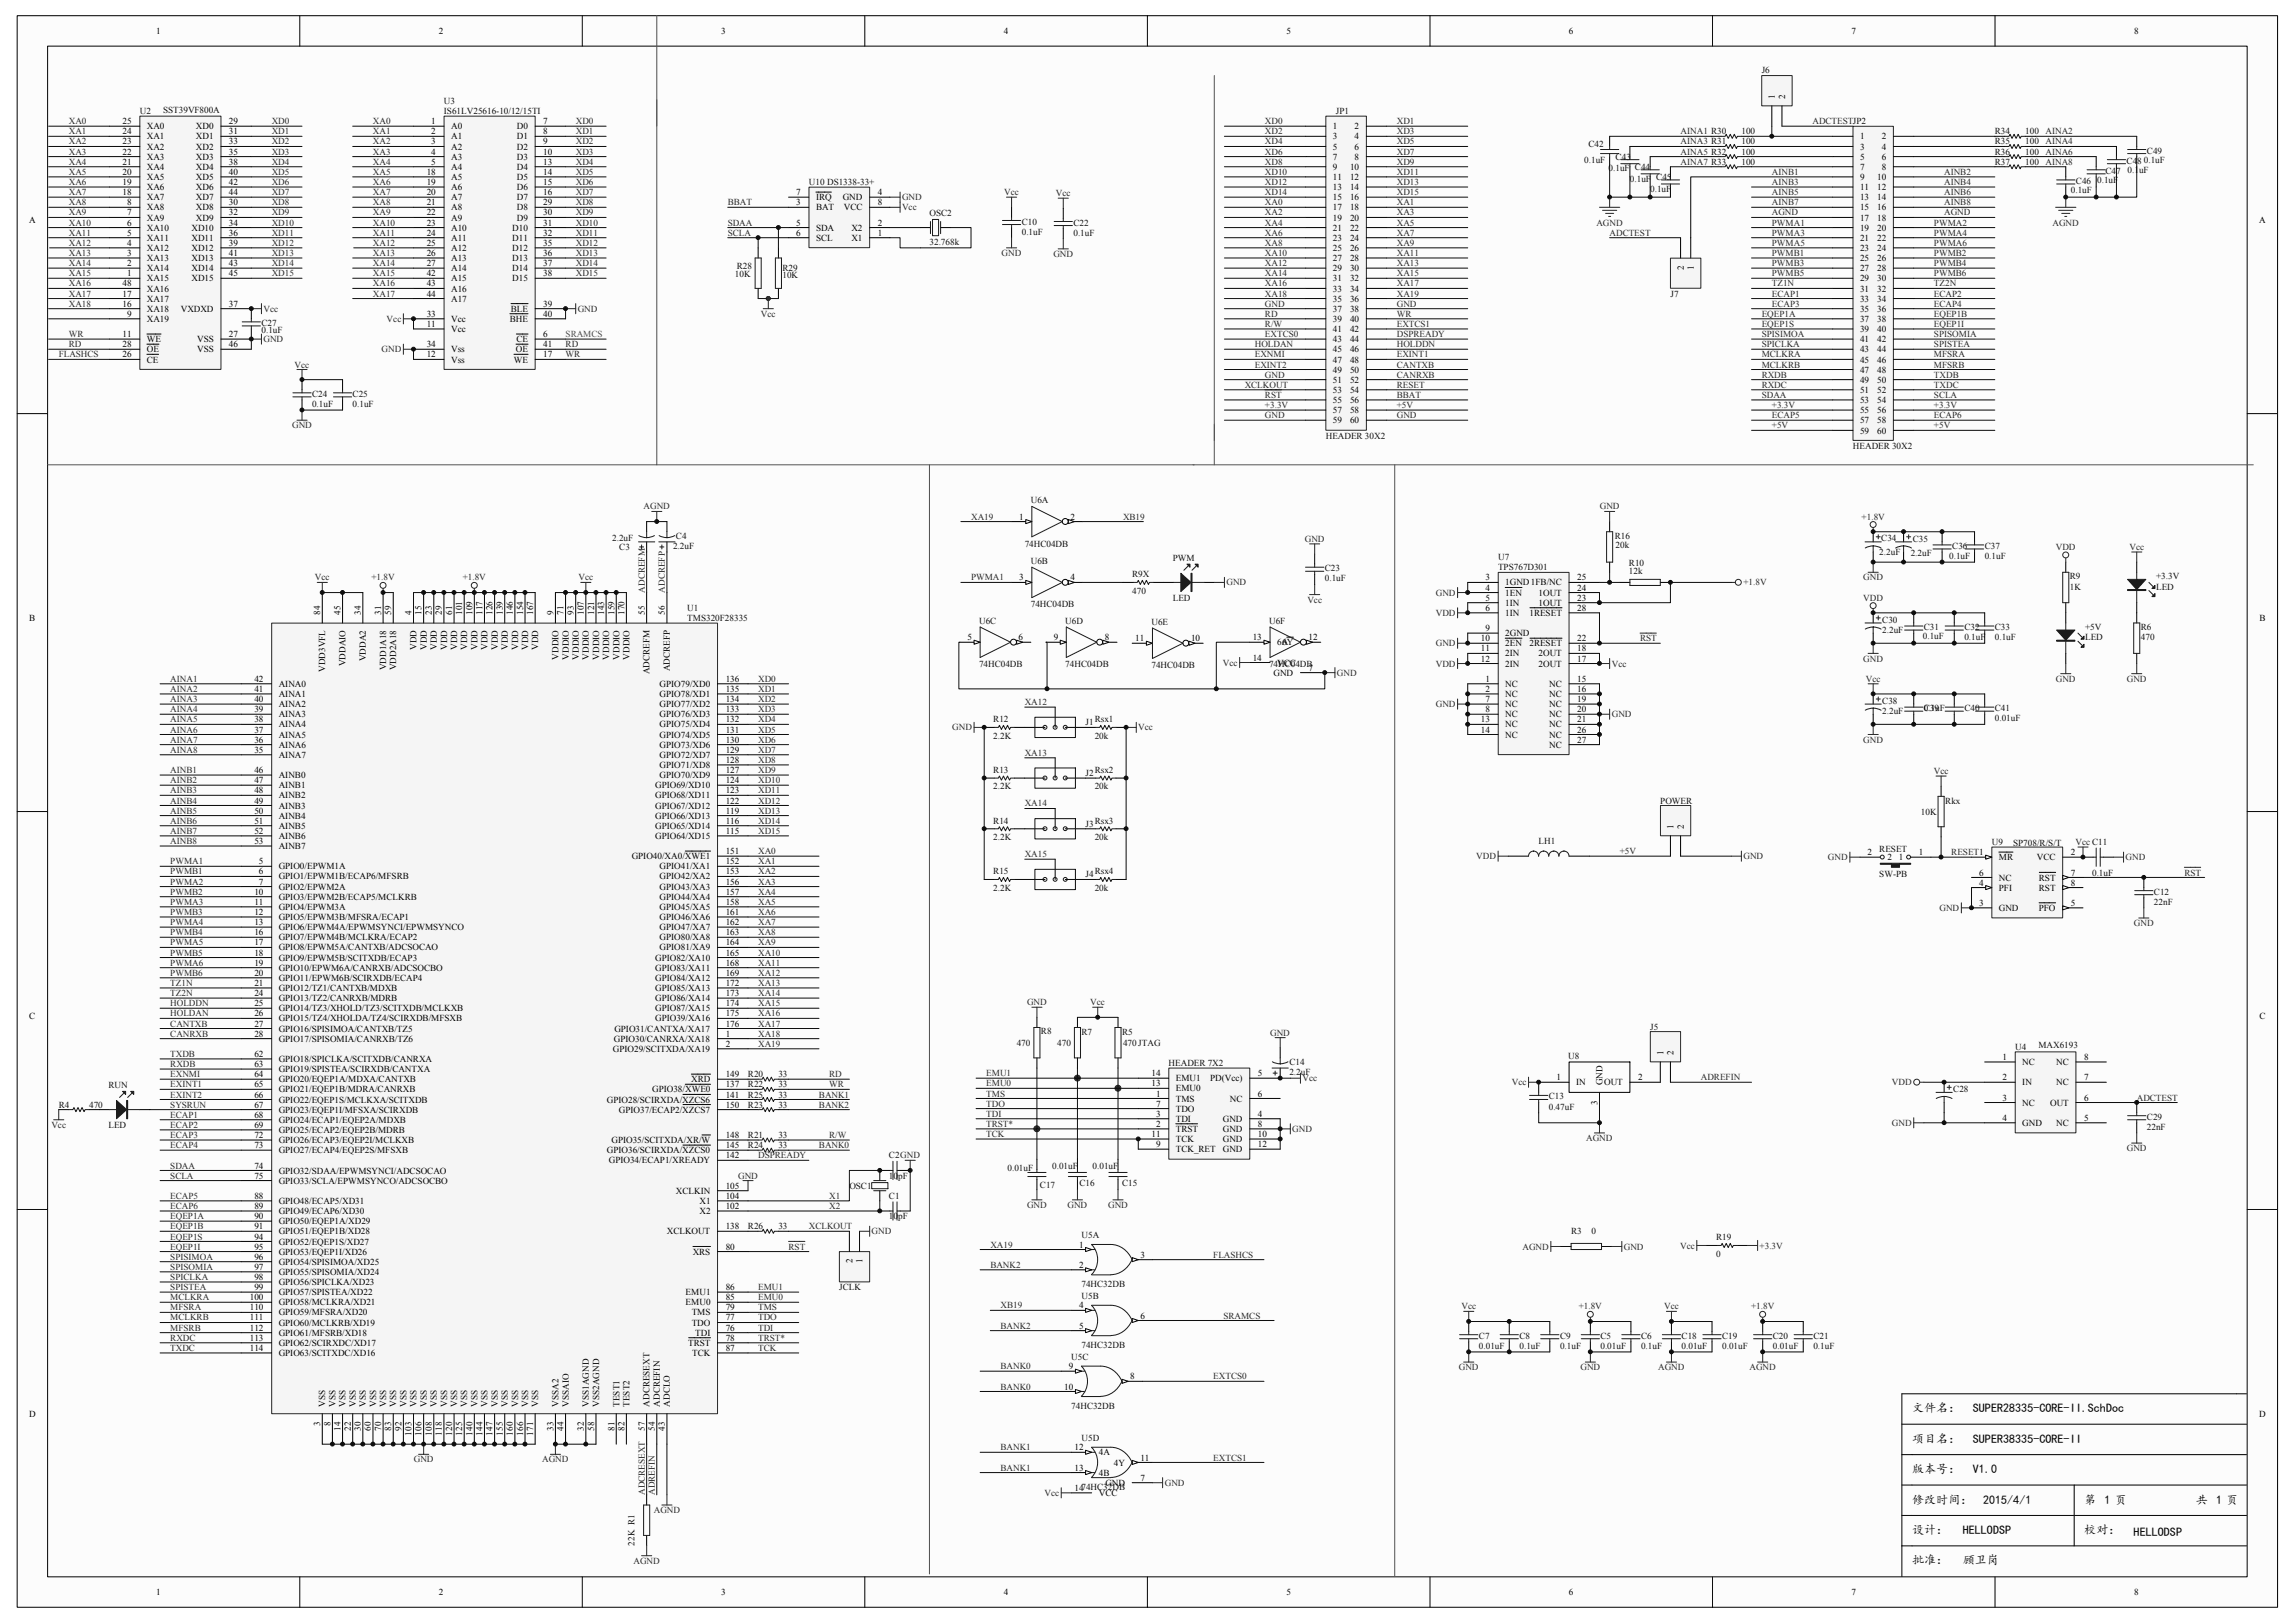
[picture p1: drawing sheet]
<svg xmlns="http://www.w3.org/2000/svg" width="297mm" height="210mm" viewBox="0 0 297 210" stroke-linecap="round" stroke-linejoin="round" font-family="sans-serif">
<defs><g id="words">
<g font-size="1.6">
<text x="247.4" y="182.8">文件名：</text>
<text x="255.3" y="182.8">SUPER28335-CORE-II.SchDoc</text>
<text x="247.4" y="190.6">版本号：</text>
<text x="247.4" y="186.7">项目名：</text>
<text x="255.3" y="190.6">V1.0</text>
<text x="255.3" y="186.7">SUPER38335-CORE-II</text>
<text x="247.4" y="194.5">修改时间：</text>
<text x="256.6" y="194.5">2015/4/1</text>
<text x="269.7" y="194.5">第 1 页</text>
<text x="284.2" y="194.5">共 1 页</text>
<text x="247.4" y="198.5">设计：</text>
<text x="247.4" y="202.4">批准：</text>
<text x="254" y="198.5">HELLODSP</text>
<text x="254" y="202.4">顾卫岗</text>
<text x="269.7" y="198.5">校对：</text>
<text x="276.1" y="198.7">HELLODSP</text>
</g>
<g font-size="1.2">
<text x="20.2" y="4.4">1</text>
<text x="56.8" y="4.4">2</text>
<text x="93.3" y="4.4">3</text>
<text x="129.9" y="4.4">4</text>
<text x="166.5" y="4.4">5</text>
<text x="203" y="4.4">6</text>
<text x="239.6" y="4.4">7</text>
<text x="276.2" y="4.4">8</text>
<text x="15.9" y="16.1">25</text>
<text x="15.9" y="17.4">24</text>
<text x="19" y="16.7">XA0</text>
<text x="25.4" y="16.7">XD0</text>
<text x="29.6" y="16.1">29</text>
<text x="29.6" y="17.4">31</text>
<text x="55.8" y="17.4">2</text>
<text x="55.8" y="16.1">1</text>
<text x="58.4" y="16.7">A0</text>
<text x="66.9" y="16.7">D0</text>
<text x="70.3" y="16.1">7</text>
<text x="70.3" y="17.4">8</text>
<text x="172.5" y="16.7">1</text>
<text x="175.3" y="16.7">2</text>
<text x="229.7" y="12.8" transform="rotate(-90 229.7 12.8)">1</text>
<text x="231" y="12.8" transform="rotate(-90 231 12.8)">2</text>
<text x="15.9" y="18.7">23</text>
<text x="15.9" y="20">22</text>
<text x="15.9" y="21.3">21</text>
<text x="15.9" y="22.6">20</text>
<text x="15.9" y="23.9">19</text>
<text x="19" y="18">XA1</text>
<text x="19" y="19.3">XA2</text>
<text x="19" y="20.7">XA3</text>
<text x="19" y="22">XA4</text>
<text x="19" y="23.3">XA5</text>
<text x="25.4" y="18">XD1</text>
<text x="25.4" y="19.3">XD2</text>
<text x="25.4" y="20.7">XD3</text>
<text x="25.4" y="22">XD4</text>
<text x="25.4" y="23.3">XD5</text>
<text x="29.6" y="18.7">33</text>
<text x="29.6" y="20">35</text>
<text x="29.6" y="21.3">38</text>
<text x="29.6" y="22.6">40</text>
<text x="29.6" y="23.9">42</text>
<text x="55.2" y="22.6">18</text>
<text x="55.2" y="23.9">19</text>
<text x="55.8" y="21.3">5</text>
<text x="55.8" y="20">4</text>
<text x="55.8" y="18.7">3</text>
<text x="58.4" y="22">A4</text>
<text x="58.4" y="20.7">A3</text>
<text x="58.4" y="19.3">A2</text>
<text x="58.4" y="18">A1</text>
<text x="58.4" y="23.3">A5</text>
<text x="66.9" y="18">D1</text>
<text x="66.9" y="19.3">D2</text>
<text x="66.9" y="20.7">D3</text>
<text x="66.9" y="22">D4</text>
<text x="66.9" y="23.3">D5</text>
<text x="70.3" y="18.7">9</text>
<text x="70.3" y="20">10</text>
<text x="70.3" y="21.3">13</text>
<text x="70.3" y="22.6">14</text>
<text x="70.3" y="23.9">15</text>
<text x="172.5" y="18">3</text>
<text x="172.5" y="19.3">5</text>
<text x="172.5" y="20.7">7</text>
<text x="172.5" y="22">9</text>
<text x="172.5" y="23.3">11</text>
<text x="174.7" y="22">10</text>
<text x="174.7" y="23.3">12</text>
<text x="175.3" y="18">4</text>
<text x="175.3" y="19.3">6</text>
<text x="175.3" y="20.7">8</text>
<text x="240.7" y="18">1</text>
<text x="240.7" y="19.3">3</text>
<text x="240.7" y="20.7">5</text>
<text x="240.7" y="22">7</text>
<text x="240.7" y="23.3">9</text>
<text x="242.9" y="23.3">10</text>
<text x="243.5" y="18">2</text>
<text x="243.5" y="19.3">4</text>
<text x="243.5" y="20.7">6</text>
<text x="243.5" y="22">8</text>
<text x="3.8" y="28.8">A</text>
<text x="15.9" y="25.3">18</text>
<text x="16.4" y="26.6">8</text>
<text x="16.4" y="27.9">7</text>
<text x="16.4" y="29.2">6</text>
<text x="19" y="24.6">XA6</text>
<text x="19" y="25.9">XA7</text>
<text x="19" y="27.2">XA8</text>
<text x="19" y="28.5">XA9</text>
<text x="19" y="29.8">XA10</text>
<text x="24.8" y="29.8">XD10</text>
<text x="25.4" y="24.6">XD6</text>
<text x="25.4" y="25.9">XD7</text>
<text x="25.4" y="27.2">XD8</text>
<text x="25.4" y="28.5">XD9</text>
<text x="29.6" y="25.3">44</text>
<text x="29.6" y="26.6">30</text>
<text x="29.6" y="27.9">32</text>
<text x="29.6" y="29.2">34</text>
<text x="55.2" y="25.3">20</text>
<text x="55.2" y="26.6">21</text>
<text x="55.2" y="27.9">22</text>
<text x="55.2" y="29.2">23</text>
<text x="58.4" y="24.6">A6</text>
<text x="58.4" y="25.9">A7</text>
<text x="58.4" y="27.2">A8</text>
<text x="58.4" y="28.5">A9</text>
<text x="58.4" y="29.8">A10</text>
<text x="66.3" y="29.8">D10</text>
<text x="66.9" y="24.6">D6</text>
<text x="66.9" y="25.9">D7</text>
<text x="66.9" y="27.2">D8</text>
<text x="66.9" y="28.5">D9</text>
<text x="70.3" y="25.3">16</text>
<text x="70.3" y="26.6">29</text>
<text x="70.3" y="27.9">30</text>
<text x="70.3" y="29.2">31</text>
<text x="103" y="29.2">5</text>
<text x="103" y="26.6">3</text>
<text x="103" y="25.3">7</text>
<text x="105.6" y="29.8">SDA</text>
<text x="105.6" y="27.2">BAT</text>
<text x="105.6" y="25.9">IRQ</text>
<text x="109.1" y="25.9">GND</text>
<text x="109.2" y="27.2">VCC</text>
<text x="110.2" y="29.8">X2</text>
<text x="113.6" y="29.2">2</text>
<text x="113.6" y="25.3">4</text>
<text x="113.6" y="26.6">8</text>
<text x="172.5" y="24.6">13</text>
<text x="172.5" y="25.9">15</text>
<text x="172.5" y="27.2">17</text>
<text x="172.5" y="28.5">19</text>
<text x="172.5" y="29.8">21</text>
<text x="174.7" y="24.6">14</text>
<text x="174.7" y="25.9">16</text>
<text x="174.7" y="27.2">18</text>
<text x="174.7" y="28.5">20</text>
<text x="174.7" y="29.8">22</text>
<text x="240.7" y="24.6">11</text>
<text x="240.7" y="25.9">13</text>
<text x="240.7" y="27.2">15</text>
<text x="240.7" y="28.5">17</text>
<text x="240.7" y="29.8">19</text>
<text x="242.9" y="24.6">12</text>
<text x="242.9" y="25.9">14</text>
<text x="242.9" y="27.2">16</text>
<text x="242.9" y="28.5">18</text>
<text x="242.9" y="29.8">20</text>
<text x="292.4" y="28.8">A</text>
<text x="16.4" y="30.5">5</text>
<text x="16.4" y="31.8">4</text>
<text x="16.4" y="33.1">3</text>
<text x="16.4" y="34.4">2</text>
<text x="16.4" y="35.8">1</text>
<text x="19" y="31.2">XA11</text>
<text x="19" y="32.5">XA12</text>
<text x="19" y="33.8">XA13</text>
<text x="19" y="35.1">XA14</text>
<text x="24.8" y="31.2">XD11</text>
<text x="24.8" y="32.5">XD12</text>
<text x="24.8" y="33.8">XD13</text>
<text x="24.8" y="35.1">XD14</text>
<text x="29.6" y="30.5">36</text>
<text x="29.6" y="31.8">39</text>
<text x="29.6" y="33.1">41</text>
<text x="29.6" y="34.4">43</text>
<text x="29.6" y="35.8">45</text>
<text x="55.2" y="30.5">24</text>
<text x="55.2" y="31.8">25</text>
<text x="55.2" y="33.1">26</text>
<text x="55.2" y="34.4">27</text>
<text x="55.2" y="35.8">42</text>
<text x="58.4" y="31.2">A11</text>
<text x="58.4" y="32.5">A12</text>
<text x="58.4" y="33.8">A13</text>
<text x="58.4" y="35.1">A14</text>
<text x="66.3" y="31.2">D11</text>
<text x="66.3" y="32.5">D12</text>
<text x="66.3" y="33.8">D13</text>
<text x="66.3" y="35.1">D14</text>
<text x="70.3" y="30.5">32</text>
<text x="70.3" y="31.8">35</text>
<text x="70.3" y="33.1">36</text>
<text x="70.3" y="34.4">37</text>
<text x="70.3" y="35.8">38</text>
<text x="103" y="30.5">6</text>
<text x="105.6" y="31.2">SCL</text>
<text x="110.2" y="31.2">X1</text>
<text x="113.6" y="30.5">1</text>
<text x="172.5" y="31.2">23</text>
<text x="172.5" y="32.5">25</text>
<text x="172.5" y="33.8">27</text>
<text x="172.5" y="35.1">29</text>
<text x="174.7" y="31.2">24</text>
<text x="174.7" y="32.5">26</text>
<text x="174.7" y="33.8">28</text>
<text x="174.7" y="35.1">30</text>
<text x="217.9" y="34.9" transform="rotate(-90 217.9 34.9)">2</text>
<text x="219.2" y="34.9" transform="rotate(-90 219.2 34.9)">1</text>
<text x="240.7" y="31.2">21</text>
<text x="240.7" y="32.5">23</text>
<text x="240.7" y="33.8">25</text>
<text x="240.7" y="35.1">27</text>
<text x="242.9" y="31.2">22</text>
<text x="242.9" y="32.5">24</text>
<text x="242.9" y="33.8">26</text>
<text x="242.9" y="35.1">28</text>
<text x="15.9" y="37.1">48</text>
<text x="15.9" y="38.4">17</text>
<text x="15.9" y="39.7">16</text>
<text x="16.4" y="41">9</text>
<text x="19" y="36.4">XA15</text>
<text x="19" y="37.7">XA16</text>
<text x="19" y="39">XA17</text>
<text x="19" y="40.3">XA18</text>
<text x="19" y="41.7">XA19</text>
<text x="23.4" y="40.3">VXDXD</text>
<text x="24.8" y="36.4">XD15</text>
<text x="29.6" y="39.7">37</text>
<text x="55.2" y="41">33</text>
<text x="55.2" y="37.1">43</text>
<text x="55.2" y="38.4">44</text>
<text x="58.4" y="36.4">A15</text>
<text x="58.4" y="41.7">Vcc</text>
<text x="58.4" y="37.7">A16</text>
<text x="58.4" y="39">A17</text>
<text x="66" y="41.7">BHE</text>
<text x="66.1" y="40.3">BLE</text>
<text x="66.3" y="36.4">D15</text>
<text x="70.3" y="41">40</text>
<text x="70.3" y="39.7">39</text>
<text x="172.5" y="36.4">31</text>
<text x="172.5" y="37.7">33</text>
<text x="172.5" y="39">35</text>
<text x="172.5" y="40.3">37</text>
<text x="172.5" y="41.7">39</text>
<text x="174.7" y="36.4">32</text>
<text x="174.7" y="37.7">34</text>
<text x="174.7" y="39">36</text>
<text x="174.7" y="40.3">38</text>
<text x="174.7" y="41.7">40</text>
<text x="240.7" y="36.4">29</text>
<text x="240.7" y="37.7">31</text>
<text x="240.7" y="39">33</text>
<text x="240.7" y="40.3">35</text>
<text x="240.7" y="41.7">37</text>
<text x="242.9" y="36.4">30</text>
<text x="242.9" y="37.7">32</text>
<text x="242.9" y="39">34</text>
<text x="242.9" y="40.3">36</text>
<text x="242.9" y="41.7">38</text>
<text x="15.9" y="43.6">11</text>
<text x="15.9" y="44.9">28</text>
<text x="15.9" y="46.2">26</text>
<text x="19" y="44.3">WE</text>
<text x="19" y="45.6">OE</text>
<text x="19" y="46.9">CE</text>
<text x="25.5" y="44.3">VSS</text>
<text x="25.5" y="45.6">VSS</text>
<text x="29.6" y="43.6">27</text>
<text x="29.6" y="44.9">46</text>
<text x="55.2" y="46.2">12</text>
<text x="55.2" y="44.9">34</text>
<text x="55.2" y="42.3">11</text>
<text x="58.4" y="46.9">Vss</text>
<text x="58.4" y="45.6">Vss</text>
<text x="58.4" y="43">Vcc</text>
<text x="66.5" y="46.9">WE</text>
<text x="66.8" y="45.6">OE</text>
<text x="66.8" y="44.3">CE</text>
<text x="70.3" y="46.2">17</text>
<text x="70.3" y="43.6">6</text>
<text x="70.3" y="44.9">41</text>
<text x="172.5" y="43">41</text>
<text x="172.5" y="44.3">43</text>
<text x="172.5" y="45.6">45</text>
<text x="172.5" y="46.9">47</text>
<text x="174.7" y="43">42</text>
<text x="174.7" y="44.3">44</text>
<text x="174.7" y="45.6">46</text>
<text x="174.7" y="46.9">48</text>
<text x="240.7" y="43">39</text>
<text x="240.7" y="44.3">41</text>
<text x="240.7" y="45.6">43</text>
<text x="240.7" y="46.9">45</text>
<text x="242.9" y="43">40</text>
<text x="242.9" y="44.3">42</text>
<text x="242.9" y="45.6">44</text>
<text x="242.9" y="46.9">46</text>
<text x="172.5" y="48.2">49</text>
<text x="172.5" y="49.5">51</text>
<text x="172.5" y="50.8">53</text>
<text x="172.5" y="52.2">55</text>
<text x="172.5" y="53.5">57</text>
<text x="174.7" y="48.2">50</text>
<text x="174.7" y="49.5">52</text>
<text x="174.7" y="50.8">54</text>
<text x="174.7" y="52.2">56</text>
<text x="174.7" y="53.5">58</text>
<text x="240.7" y="48.2">47</text>
<text x="240.7" y="49.5">49</text>
<text x="240.7" y="50.8">51</text>
<text x="240.7" y="52.2">53</text>
<text x="240.7" y="53.5">55</text>
<text x="242.9" y="48.2">48</text>
<text x="242.9" y="49.5">50</text>
<text x="242.9" y="50.8">52</text>
<text x="242.9" y="52.2">54</text>
<text x="242.9" y="53.5">56</text>
<text x="172.5" y="54.8">59</text>
<text x="174.7" y="54.8">60</text>
<text x="240.7" y="54.8">57</text>
<text x="240.7" y="56.1">59</text>
<text x="242.9" y="54.8">58</text>
<text x="242.9" y="56.1">60</text>
<text x="131.9" y="67.2">1</text>
<text x="138.5" y="67.2">2</text>
<text x="131.9" y="75.1">3</text>
<text x="138.5" y="75.1">4</text>
<text x="192.2" y="75.1">3</text>
<text x="192.2" y="76.4">4</text>
<text x="192.2" y="77.7">5</text>
<text x="194.8" y="75.8">1GND1FB/NC</text>
<text x="194.8" y="77.1">1EN</text>
<text x="199.1" y="77.1">1OUT</text>
<text x="204.1" y="77.7">23</text>
<text x="204.1" y="76.4">24</text>
<text x="204.1" y="75.1">25</text>
<text x="3.8" y="80.3">B</text>
<text x="41.4" y="79.6" transform="rotate(-90 41.4 79.6)">84</text>
<text x="44.1" y="79.6" transform="rotate(-90 44.1 79.6)">45</text>
<text x="46.7" y="79.6" transform="rotate(-90 46.7 79.6)">34</text>
<text x="49.3" y="79.6" transform="rotate(-90 49.3 79.6)">31</text>
<text x="50.6" y="79.6" transform="rotate(-90 50.6 79.6)">59</text>
<text x="53.3" y="79.6" transform="rotate(-90 53.3 79.6)">4</text>
<text x="54.6" y="79.6" transform="rotate(-90 54.6 79.6)">15</text>
<text x="55.9" y="79.6" transform="rotate(-90 55.9 79.6)">23</text>
<text x="57.2" y="79.6" transform="rotate(-90 57.2 79.6)">29</text>
<text x="58.5" y="79.6" transform="rotate(-90 58.5 79.6)">61</text>
<text x="59.8" y="79.6" transform="rotate(-90 59.8 79.6)">101</text>
<text x="61.1" y="79.6" transform="rotate(-90 61.1 79.6)">109</text>
<text x="62.4" y="79.6" transform="rotate(-90 62.4 79.6)">117</text>
<text x="63.8" y="79.6" transform="rotate(-90 63.8 79.6)">126</text>
<text x="65.1" y="79.6" transform="rotate(-90 65.1 79.6)">139</text>
<text x="66.4" y="79.6" transform="rotate(-90 66.4 79.6)">146</text>
<text x="67.7" y="79.6" transform="rotate(-90 67.7 79.6)">154</text>
<text x="69" y="79.6" transform="rotate(-90 69 79.6)">167</text>
<text x="71.6" y="79.6" transform="rotate(-90 71.6 79.6)">9</text>
<text x="72.9" y="79.6" transform="rotate(-90 72.9 79.6)">71</text>
<text x="74.3" y="79.6" transform="rotate(-90 74.3 79.6)">93</text>
<text x="75.6" y="79.6" transform="rotate(-90 75.6 79.6)">107</text>
<text x="76.9" y="79.6" transform="rotate(-90 76.9 79.6)">121</text>
<text x="78.2" y="79.6" transform="rotate(-90 78.2 79.6)">143</text>
<text x="79.5" y="79.6" transform="rotate(-90 79.5 79.6)">159</text>
<text x="80.8" y="79.6" transform="rotate(-90 80.8 79.6)">170</text>
<text x="83.4" y="79.6" transform="rotate(-90 83.4 79.6)">55</text>
<text x="86" y="79.6" transform="rotate(-90 86 79.6)">56</text>
<text x="125.2" y="82.8">5</text>
<text x="131.8" y="82.8">6</text>
<text x="136.4" y="82.8">9</text>
<text x="143" y="82.8">8</text>
<text x="146.9" y="83">11</text>
<text x="154.1" y="83">10</text>
<text x="162.1" y="82.8">13</text>
<text x="165.3" y="83.5">6A</text>
<text x="165.9" y="83.5">6Y</text>
<text x="169.4" y="82.8">12</text>
<text x="191.6" y="83">10</text>
<text x="192.2" y="79">6</text>
<text x="192.2" y="81.7">9</text>
<text x="194.8" y="78.4">1IN</text>
<text x="194.8" y="79.7">1IN</text>
<text x="194.8" y="82.3">2GND</text>
<text x="194.8" y="83.6">2EN</text>
<text x="197.9" y="83.6">2RESET</text>
<text x="197.9" y="79.7">1RESET</text>
<text x="199.1" y="78.4">1OUT</text>
<text x="204.1" y="83">22</text>
<text x="204.1" y="79">28</text>
<text x="292.4" y="80.3">B</text>
<text x="32.9" y="88.2">42</text>
<text x="32.9" y="89.5">41</text>
<text x="36.1" y="88.9">AINA0</text>
<text x="42.1" y="86.9" transform="rotate(-90 42.1 86.9)">VDD3VFL</text>
<text x="44.7" y="86.2" transform="rotate(-90 44.7 86.2)">VDDAIO</text>
<text x="47.4" y="85.5" transform="rotate(-90 47.4 85.5)">VDDA2</text>
<text x="50" y="86.7" transform="rotate(-90 50 86.7)">VDD1A18</text>
<text x="51.3" y="86.7" transform="rotate(-90 51.3 86.7)">VDD2A18</text>
<text x="53.9" y="84.1" transform="rotate(-90 53.9 84.1)">VDD</text>
<text x="55.2" y="84.1" transform="rotate(-90 55.2 84.1)">VDD</text>
<text x="56.5" y="84.1" transform="rotate(-90 56.5 84.1)">VDD</text>
<text x="57.8" y="84.1" transform="rotate(-90 57.8 84.1)">VDD</text>
<text x="59.2" y="84.1" transform="rotate(-90 59.2 84.1)">VDD</text>
<text x="60.5" y="84.1" transform="rotate(-90 60.5 84.1)">VDD</text>
<text x="61.8" y="84.1" transform="rotate(-90 61.8 84.1)">VDD</text>
<text x="63.1" y="84.1" transform="rotate(-90 63.1 84.1)">VDD</text>
<text x="64.4" y="84.1" transform="rotate(-90 64.4 84.1)">VDD</text>
<text x="65.7" y="84.1" transform="rotate(-90 65.7 84.1)">VDD</text>
<text x="67" y="84.1" transform="rotate(-90 67 84.1)">VDD</text>
<text x="68.3" y="84.1" transform="rotate(-90 68.3 84.1)">VDD</text>
<text x="69.7" y="84.1" transform="rotate(-90 69.7 84.1)">VDD</text>
<text x="72.3" y="85.3" transform="rotate(-90 72.3 85.3)">VDDIO</text>
<text x="73.6" y="85.3" transform="rotate(-90 73.6 85.3)">VDDIO</text>
<text x="74.9" y="85.3" transform="rotate(-90 74.9 85.3)">VDDIO</text>
<text x="76.2" y="85.3" transform="rotate(-90 76.2 85.3)">VDDIO</text>
<text x="77.5" y="85.3" transform="rotate(-90 77.5 85.3)">VDDIO</text>
<text x="78.8" y="85.3" transform="rotate(-90 78.8 85.3)">VDDIO</text>
<text x="80.2" y="85.3" transform="rotate(-90 80.2 85.3)">VDDIO</text>
<text x="81.5" y="85.3" transform="rotate(-90 81.5 85.3)">VDDIO</text>
<text x="84.1" y="87.2" transform="rotate(-90 84.1 87.2)">ADCREFM</text>
<text x="85.4" y="88.9">GPIO79/XD0</text>
<text x="86.7" y="86.8" transform="rotate(-90 86.7 86.8)">ADCREFP</text>
<text x="93.9" y="89.5">135</text>
<text x="93.9" y="88.2">136</text>
<text x="162.1" y="85.5">14</text>
<text x="164.8" y="87.4">GND</text>
<text x="165.3" y="86.1">VCC</text>
<text x="169.4" y="86.8">7</text>
<text x="191.6" y="84.3">11</text>
<text x="191.6" y="85.6">12</text>
<text x="192.2" y="88.2">1</text>
<text x="192.2" y="89.5">2</text>
<text x="194.8" y="84.9">2IN</text>
<text x="194.8" y="86.3">2IN</text>
<text x="194.8" y="88.9">NC</text>
<text x="199.1" y="86.3">2OUT</text>
<text x="199.1" y="84.9">2OUT</text>
<text x="200.5" y="88.9">NC</text>
<text x="204.1" y="85.6">17</text>
<text x="204.1" y="84.3">18</text>
<text x="204.1" y="88.2">15</text>
<text x="204.1" y="89.5">16</text>
<text x="32.9" y="92.2">39</text>
<text x="32.9" y="94.8">37</text>
<text x="32.9" y="93.5">38</text>
<text x="32.9" y="90.8">40</text>
<text x="36.1" y="92.8">AINA3</text>
<text x="36.1" y="95.4">AINA5</text>
<text x="36.1" y="94.1">AINA4</text>
<text x="36.1" y="91.5">AINA2</text>
<text x="36.1" y="90.2">AINA1</text>
<text x="85.4" y="94.1">GPIO75/XD4</text>
<text x="85.4" y="92.8">GPIO76/XD3</text>
<text x="85.4" y="91.5">GPIO77/XD2</text>
<text x="85.4" y="90.2">GPIO78/XD1</text>
<text x="85.4" y="95.4">GPIO74/XD5</text>
<text x="93.9" y="93.5">132</text>
<text x="93.9" y="92.2">133</text>
<text x="93.9" y="90.8">134</text>
<text x="93.9" y="94.8">131</text>
<text x="191.6" y="93.5">13</text>
<text x="191.6" y="94.8">14</text>
<text x="192.2" y="90.8">7</text>
<text x="192.2" y="92.2">8</text>
<text x="194.8" y="90.2">NC</text>
<text x="194.8" y="91.5">NC</text>
<text x="194.8" y="92.8">NC</text>
<text x="194.8" y="94.1">NC</text>
<text x="194.8" y="95.4">NC</text>
<text x="200.5" y="90.2">NC</text>
<text x="200.5" y="91.5">NC</text>
<text x="200.5" y="92.8">NC</text>
<text x="200.5" y="94.1">NC</text>
<text x="200.5" y="95.4">NC</text>
<text x="204.1" y="90.8">19</text>
<text x="204.1" y="92.2">20</text>
<text x="204.1" y="93.5">21</text>
<text x="204.1" y="94.8">26</text>
<text x="32.9" y="96.1">36</text>
<text x="32.9" y="100">46</text>
<text x="32.9" y="101.3">47</text>
<text x="32.9" y="97.4">35</text>
<text x="36.1" y="96.8">AINA6</text>
<text x="36.1" y="100.7">AINB0</text>
<text x="36.1" y="98.1">AINA7</text>
<text x="85.4" y="96.8">GPIO73/XD6</text>
<text x="85.4" y="100.7">GPIO70/XD9</text>
<text x="85.4" y="99.4">GPIO71/XD8</text>
<text x="85.4" y="98.1">GPIO72/XD7</text>
<text x="93.9" y="96.1">130</text>
<text x="93.9" y="100">127</text>
<text x="93.9" y="98.7">128</text>
<text x="93.9" y="97.4">129</text>
<text x="93.9" y="101.3">124</text>
<text x="200.5" y="96.8">NC</text>
<text x="204.1" y="96.1">27</text>
<text x="32.9" y="106.6">51</text>
<text x="32.9" y="107.9">52</text>
<text x="32.9" y="102.7">48</text>
<text x="32.9" y="104">49</text>
<text x="32.9" y="105.3">50</text>
<text x="36.1" y="107.3">AINB5</text>
<text x="36.1" y="102">AINB1</text>
<text x="36.1" y="103.3">AINB2</text>
<text x="36.1" y="104.6">AINB3</text>
<text x="36.1" y="105.9">AINB4</text>
<text x="84.8" y="105.9">GPIO66/XD13</text>
<text x="84.8" y="107.3">GPIO65/XD14</text>
<text x="84.8" y="104.6">GPIO67/XD12</text>
<text x="84.8" y="103.3">GPIO68/XD11</text>
<text x="84.8" y="102">GPIO69/XD10</text>
<text x="93.9" y="105.3">119</text>
<text x="93.9" y="106.6">116</text>
<text x="93.9" y="104">122</text>
<text x="93.9" y="102.7">123</text>
<text x="93.9" y="107.9">115</text>
<text x="216.6" y="107.2" transform="rotate(-90 216.6 107.2)">1</text>
<text x="217.9" y="107.2" transform="rotate(-90 217.9 107.2)">2</text>
<text x="32.9" y="109.2">53</text>
<text x="33.5" y="111.8">5</text>
<text x="33.5" y="113.1">6</text>
<text x="36.1" y="112.5">GPIO0/EPWM1A</text>
<text x="36.1" y="113.8">GPIO1/EPWM1B/ECAP6/MFSRB</text>
<text x="36.1" y="108.6">AINB6</text>
<text x="36.1" y="109.9">AINB7</text>
<text x="81.7" y="111.2">GPIO40/XA0/XWE1</text>
<text x="84.8" y="108.6">GPIO64/XD15</text>
<text x="85.4" y="112.5">GPIO41/XA1</text>
<text x="85.4" y="113.8">GPIO42/XA2</text>
<text x="93.9" y="111.8">152</text>
<text x="93.9" y="113.1">153</text>
<text x="93.9" y="110.5">151</text>
<text x="241.7" y="110.7">2</text>
<text x="244.2" y="111.3">2</text>
<text x="245.7" y="111.3">1</text>
<text x="248.3" y="110.7">1</text>
<text x="256.1" y="113.3">6</text>
<text x="258.7" y="111.3">MR</text>
<text x="258.7" y="113.9">NC</text>
<text x="263.6" y="111.3">VCC</text>
<text x="263.8" y="113.9">RST</text>
<text x="268" y="110.7">2</text>
<text x="268" y="113.3">7</text>
<text x="32.9" y="117.1">11</text>
<text x="32.9" y="115.8">10</text>
<text x="32.9" y="118.4">12</text>
<text x="32.9" y="119.7">13</text>
<text x="33.5" y="114.4">7</text>
<text x="36.1" y="115.1">GPIO2/EPWM2A</text>
<text x="36.1" y="117.7">GPIO4/EPWM3A</text>
<text x="36.1" y="116.4">GPIO3/EPWM2B/ECAP5/MCLKRB</text>
<text x="36.1" y="119">GPIO5/EPWM3B/MFSRA/ECAP1</text>
<text x="85.4" y="117.7">GPIO45/XA5</text>
<text x="85.4" y="115.1">GPIO43/XA3</text>
<text x="85.4" y="119">GPIO46/XA6</text>
<text x="85.4" y="116.4">GPIO44/XA4</text>
<text x="93.9" y="117.1">158</text>
<text x="93.9" y="114.4">156</text>
<text x="93.9" y="118.4">161</text>
<text x="93.9" y="119.7">162</text>
<text x="93.9" y="115.8">157</text>
<text x="256.1" y="117.2">3</text>
<text x="256.1" y="114.6">4</text>
<text x="258.7" y="117.9">GND</text>
<text x="258.7" y="115.3">PFI</text>
<text x="263.8" y="117.9">PFO</text>
<text x="263.8" y="115.3">RST</text>
<text x="268" y="117.2">5</text>
<text x="268" y="114.6">8</text>
<text x="32.9" y="123.6">18</text>
<text x="32.9" y="122.3">17</text>
<text x="32.9" y="121">16</text>
<text x="32.9" y="124.9">19</text>
<text x="36.1" y="124.3">GPIO9/EPWM5B/SCITXDB/ECAP3</text>
<text x="36.1" y="123">GPIO8/EPWM5A/CANTXB/ADCSOCAO</text>
<text x="36.1" y="121.7">GPIO7/EPWM4B/MCLKRA/ECAP2</text>
<text x="36.1" y="120.4">GPIO6/EPWM4A/EPWMSYNCI/EPWMSYNCO</text>
<text x="36.1" y="125.6">GPIO10/EPWM6A/CANRXB/ADCSOCBO</text>
<text x="84.8" y="125.6">GPIO83/XA11</text>
<text x="84.8" y="124.3">GPIO82/XA10</text>
<text x="85.4" y="123">GPIO81/XA9</text>
<text x="85.4" y="121.7">GPIO80/XA8</text>
<text x="85.4" y="120.4">GPIO47/XA7</text>
<text x="93.9" y="124.9">168</text>
<text x="93.9" y="122.3">164</text>
<text x="93.9" y="123.6">165</text>
<text x="93.9" y="121">163</text>
<text x="3.8" y="131.8">C</text>
<text x="32.9" y="127.6">21</text>
<text x="32.9" y="128.9">24</text>
<text x="32.9" y="130.2">25</text>
<text x="32.9" y="131.5">26</text>
<text x="32.9" y="126.3">20</text>
<text x="36.1" y="128.2">GPIO12/TZ1/CANTXB/MDXB</text>
<text x="36.1" y="129.5">GPIO13/TZ2/CANRXB/MDRB</text>
<text x="36.1" y="130.9">GPIO14/TZ3/XHOLD/TZ3/SCITXDB/MCLKXB</text>
<text x="36.1" y="126.9">GPIO11/EPWM6B/SCIRXDB/ECAP4</text>
<text x="84.8" y="130.9">GPIO87/XA15</text>
<text x="84.8" y="129.5">GPIO86/XA14</text>
<text x="84.8" y="128.2">GPIO85/XA13</text>
<text x="84.8" y="126.9">GPIO84/XA12</text>
<text x="93.9" y="130.2">174</text>
<text x="93.9" y="128.9">173</text>
<text x="93.9" y="127.6">172</text>
<text x="93.9" y="126.3">169</text>
<text x="93.9" y="131.5">175</text>
<text x="292.4" y="131.8">C</text>
<text x="32.9" y="132.8">27</text>
<text x="32.9" y="136.8">62</text>
<text x="32.9" y="134.1">28</text>
<text x="36.1" y="133.5">GPIO16/SPISIMOA/CANTXB/TZ5</text>
<text x="36.1" y="137.4">GPIO18/SPICLKA/SCITXDB/CANRXA</text>
<text x="36.1" y="134.8">GPIO17/SPISOMIA/CANRXB/TZ6</text>
<text x="36.1" y="132.2">GPIO15/TZ4/XHOLDA/TZ4/SCIRXDB/MFSXB</text>
<text x="79.3" y="136.1">GPIO29/SCITXDA/XA19</text>
<text x="79.4" y="134.8">GPIO30/CANRXA/XA18</text>
<text x="79.5" y="133.5">GPIO31/CANTXA/XA17</text>
<text x="84.8" y="132.2">GPIO39/XA16</text>
<text x="93.9" y="135.4">2</text>
<text x="93.9" y="134.1">1</text>
<text x="93.9" y="132.8">176</text>
<text x="215.3" y="136.5" transform="rotate(-90 215.3 136.5)">1</text>
<text x="216.6" y="136.5" transform="rotate(-90 216.6 136.5)">2</text>
<text x="259.1" y="137.2">1</text>
<text x="261.7" y="137.8">NC</text>
<text x="266.1" y="137.8">NC</text>
<text x="269.7" y="137.2">8</text>
<text x="32.9" y="140.7">65</text>
<text x="32.9" y="143.3">67</text>
<text x="32.9" y="142">66</text>
<text x="32.9" y="139.4">64</text>
<text x="32.9" y="138.1">63</text>
<text x="36.1" y="141.4">GPIO21/EQEP1B/MDRA/CANRXB</text>
<text x="36.1" y="144">GPIO23/EQEP1I/MFSXA/SCIRXDB</text>
<text x="36.1" y="142.7">GPIO22/EQEP1S/MCLKXA/SCITXDB</text>
<text x="36.1" y="140">GPIO20/EQEP1A/MDXA/CANTXB</text>
<text x="36.1" y="138.7">GPIO19/SPISTEA/SCIRXDB/CANTXA</text>
<text x="78.5" y="142.7">GPIO28/SCIRXDA/XZCS6</text>
<text x="80.1" y="144">GPIO37/ECAP2/XZCS7</text>
<text x="84.4" y="141.4">GPIO38/XWE0</text>
<text x="89.5" y="140">XRD</text>
<text x="93.9" y="142">141</text>
<text x="93.9" y="140.7">137</text>
<text x="93.9" y="139.4">149</text>
<text x="93.9" y="143.3">150</text>
<text x="149" y="140.6">13</text>
<text x="149" y="139.3">14</text>
<text x="149.6" y="143.2">7</text>
<text x="149.6" y="141.9">1</text>
<text x="152.2" y="143.8">TDO</text>
<text x="152.2" y="142.5">TMS</text>
<text x="152.2" y="141.2">EMU0</text>
<text x="152.2" y="139.9">EMU1</text>
<text x="156.6" y="139.9">PD(Vcc)</text>
<text x="159.2" y="142.5">NC</text>
<text x="162.8" y="139.3">5</text>
<text x="162.8" y="141.9">6</text>
<text x="201.4" y="139.8">1</text>
<text x="204" y="140.4">IN</text>
<text x="206.7" y="143" transform="rotate(-90 206.7 143)">3</text>
<text x="207.4" y="140.4" transform="rotate(-90 207.4 140.4)">GND</text>
<text x="207.6" y="140.4">OUT</text>
<text x="212" y="139.8">2</text>
<text x="259.1" y="139.8">2</text>
<text x="259.1" y="142.4">3</text>
<text x="261.7" y="140.4">IN</text>
<text x="261.7" y="143.1">NC</text>
<text x="265.3" y="143.1">OUT</text>
<text x="266.1" y="140.4">NC</text>
<text x="269.7" y="139.8">7</text>
<text x="269.7" y="142.4">6</text>
<text x="32.9" y="144.6">68</text>
<text x="32.9" y="148.6">73</text>
<text x="32.9" y="145.9">69</text>
<text x="32.9" y="147.3">72</text>
<text x="36.1" y="145.3">GPIO24/ECAP1/EQEP2A/MDXB</text>
<text x="36.1" y="149.2">GPIO27/ECAP4/EQEP2S/MFSXB</text>
<text x="36.1" y="146.6">GPIO25/ECAP2/EQEP2B/MDRB</text>
<text x="36.1" y="147.9">GPIO26/ECAP3/EQEP2I/MCLKXB</text>
<text x="78.5" y="149.2">GPIO36/SCIRXDA/XZCS0</text>
<text x="79.1" y="147.9">GPIO35/SCITXDA/XR/W</text>
<text x="93.9" y="147.3">148</text>
<text x="93.9" y="149.9">142</text>
<text x="93.9" y="148.6">145</text>
<text x="149" y="147.1">11</text>
<text x="149.6" y="144.5">3</text>
<text x="149.6" y="145.8">2</text>
<text x="149.6" y="148.4">9</text>
<text x="152.2" y="147.8">TCK</text>
<text x="152.2" y="145.2">TDI</text>
<text x="152.2" y="146.5">TRST</text>
<text x="152.2" y="149.1">TCK_RET</text>
<text x="158.2" y="145.2">GND</text>
<text x="158.2" y="146.5">GND</text>
<text x="158.2" y="147.8">GND</text>
<text x="158.2" y="149.1">GND</text>
<text x="162.8" y="144.5">4</text>
<text x="162.8" y="145.8">8</text>
<text x="162.8" y="147.1">10</text>
<text x="162.8" y="148.4">12</text>
<text x="259.1" y="145">4</text>
<text x="261.7" y="145.7">GND</text>
<text x="266.1" y="145.7">NC</text>
<text x="269.7" y="145">5</text>
<text x="32.9" y="151.2">74</text>
<text x="32.9" y="155.1">88</text>
<text x="32.9" y="152.5">75</text>
<text x="36.1" y="151.8">GPIO32/SDAA/EPWMSYNCI/ADCSOCAO</text>
<text x="36.1" y="155.8">GPIO48/ECAP5/XD31</text>
<text x="36.1" y="153.2">GPIO33/SCLA/EPWMSYNCO/ADCSOCBO</text>
<text x="78.8" y="150.5">GPIO34/ECAP1/XREADY</text>
<text x="87.5" y="154.5">XCLKIN</text>
<text x="90.5" y="155.8">X1</text>
<text x="93.9" y="153.8">105</text>
<text x="93.9" y="155.1">104</text>
<text x="32.9" y="160.4">94</text>
<text x="32.9" y="161.7">95</text>
<text x="32.9" y="156.4">89</text>
<text x="32.9" y="157.8">90</text>
<text x="32.9" y="159.1">91</text>
<text x="36.1" y="161">GPIO52/EQEP1S/XD27</text>
<text x="36.1" y="157.1">GPIO49/ECAP6/XD30</text>
<text x="36.1" y="158.4">GPIO50/EQEP1A/XD29</text>
<text x="36.1" y="159.7">GPIO51/EQEP1B/XD28</text>
<text x="86.3" y="159.7">XCLKOUT</text>
<text x="90.5" y="157.1">X2</text>
<text x="93.9" y="161.7">80</text>
<text x="93.9" y="159.1">138</text>
<text x="93.9" y="156.4">102</text>
<text x="139.6" y="161.4">1</text>
<text x="32.9" y="163">96</text>
<text x="32.9" y="164.3">97</text>
<text x="32.9" y="166.9">99</text>
<text x="32.9" y="165.6">98</text>
<text x="36.1" y="163.7">GPIO54/SPISIMOA/XD25</text>
<text x="36.1" y="165">GPIO55/SPISOMIA/XD24</text>
<text x="36.1" y="167.6">GPIO57/SPISTEA/XD22</text>
<text x="36.1" y="162.3">GPIO53/EQEP1I/XD26</text>
<text x="36.1" y="166.3">GPIO56/SPICLKA/XD23</text>
<text x="88.7" y="167.6">EMU1</text>
<text x="89.6" y="162.3">XRS</text>
<text x="93.9" y="166.9">86</text>
<text x="110.3" y="163.4" transform="rotate(-90 110.3 163.4)">2</text>
<text x="111.6" y="163.4" transform="rotate(-90 111.6 163.4)">1</text>
<text x="139.6" y="164">2</text>
<text x="147.6" y="162.7">3</text>
<text x="32.3" y="170.9">111</text>
<text x="32.3" y="168.2">100</text>
<text x="32.3" y="172.2">112</text>
<text x="32.3" y="173.5">113</text>
<text x="32.3" y="169.5">110</text>
<text x="36.1" y="171.5">GPIO60/MCLKRB/XD19</text>
<text x="36.1" y="168.9">GPIO58/MCLKRA/XD21</text>
<text x="36.1" y="172.8">GPIO61/MFSRB/XD18</text>
<text x="36.1" y="170.2">GPIO59/MFSRA/XD20</text>
<text x="88.7" y="168.9">EMU0</text>
<text x="89.5" y="171.5">TDO</text>
<text x="89.5" y="170.2">TMS</text>
<text x="90" y="172.8">TDI</text>
<text x="93.9" y="168.2">85</text>
<text x="93.9" y="170.9">77</text>
<text x="93.9" y="172.2">76</text>
<text x="93.9" y="173.5">78</text>
<text x="93.9" y="169.5">79</text>
<text x="139.6" y="169.3">4</text>
<text x="139.6" y="171.9">5</text>
<text x="147.6" y="170.6">6</text>
<text x="32.3" y="174.8">114</text>
<text x="36.1" y="174.1">GPIO62/SCIRXDC/XD17</text>
<text x="36.1" y="175.5">GPIO63/SCITXDC/XD16</text>
<text x="89" y="174.1">TRST</text>
<text x="89.6" y="175.5">TCK</text>
<text x="93.9" y="174.8">87</text>
<text x="137.7" y="179.8">10</text>
<text x="138.3" y="177.2">9</text>
<text x="146.3" y="178.5">8</text>
<text x="3.8" y="183.3">D</text>
<text x="41.4" y="184.6" transform="rotate(-90 41.4 184.6)">3</text>
<text x="42.1" y="182" transform="rotate(-90 42.1 182)">VSS</text>
<text x="42.8" y="184.6" transform="rotate(-90 42.8 184.6)">8</text>
<text x="43.4" y="182" transform="rotate(-90 43.4 182)">VSS</text>
<text x="44.1" y="185.2" transform="rotate(-90 44.1 185.2)">14</text>
<text x="44.7" y="182" transform="rotate(-90 44.7 182)">VSS</text>
<text x="45.4" y="185.2" transform="rotate(-90 45.4 185.2)">22</text>
<text x="46" y="182" transform="rotate(-90 46 182)">VSS</text>
<text x="46.7" y="185.2" transform="rotate(-90 46.7 185.2)">30</text>
<text x="47.4" y="182" transform="rotate(-90 47.4 182)">VSS</text>
<text x="48" y="185.2" transform="rotate(-90 48 185.2)">60</text>
<text x="48.7" y="182" transform="rotate(-90 48.7 182)">VSS</text>
<text x="49.3" y="185.2" transform="rotate(-90 49.3 185.2)">70</text>
<text x="50" y="182" transform="rotate(-90 50 182)">VSS</text>
<text x="50.6" y="185.2" transform="rotate(-90 50.6 185.2)">83</text>
<text x="51.3" y="182" transform="rotate(-90 51.3 182)">VSS</text>
<text x="51.9" y="185.2" transform="rotate(-90 51.9 185.2)">92</text>
<text x="52.6" y="182" transform="rotate(-90 52.6 182)">VSS</text>
<text x="53.3" y="185.8" transform="rotate(-90 53.3 185.8)">103</text>
<text x="53.9" y="182" transform="rotate(-90 53.9 182)">VSS</text>
<text x="54.6" y="185.8" transform="rotate(-90 54.6 185.8)">106</text>
<text x="55.2" y="182" transform="rotate(-90 55.2 182)">VSS</text>
<text x="55.9" y="185.8" transform="rotate(-90 55.9 185.8)">108</text>
<text x="56.5" y="182" transform="rotate(-90 56.5 182)">VSS</text>
<text x="57.2" y="185.8" transform="rotate(-90 57.2 185.8)">118</text>
<text x="57.8" y="182" transform="rotate(-90 57.8 182)">VSS</text>
<text x="58.5" y="185.8" transform="rotate(-90 58.5 185.8)">120</text>
<text x="59.2" y="182" transform="rotate(-90 59.2 182)">VSS</text>
<text x="59.8" y="185.8" transform="rotate(-90 59.8 185.8)">125</text>
<text x="60.5" y="182" transform="rotate(-90 60.5 182)">VSS</text>
<text x="61.1" y="185.8" transform="rotate(-90 61.1 185.8)">140</text>
<text x="61.8" y="182" transform="rotate(-90 61.8 182)">VSS</text>
<text x="62.4" y="185.8" transform="rotate(-90 62.4 185.8)">144</text>
<text x="63.1" y="182" transform="rotate(-90 63.1 182)">VSS</text>
<text x="63.8" y="185.8" transform="rotate(-90 63.8 185.8)">147</text>
<text x="64.4" y="182" transform="rotate(-90 64.4 182)">VSS</text>
<text x="65.1" y="185.8" transform="rotate(-90 65.1 185.8)">155</text>
<text x="65.7" y="182" transform="rotate(-90 65.7 182)">VSS</text>
<text x="66.4" y="185.8" transform="rotate(-90 66.4 185.8)">160</text>
<text x="67" y="182" transform="rotate(-90 67 182)">VSS</text>
<text x="67.7" y="185.8" transform="rotate(-90 67.7 185.8)">166</text>
<text x="68.3" y="182" transform="rotate(-90 68.3 182)">VSS</text>
<text x="69" y="185.8" transform="rotate(-90 69 185.8)">171</text>
<text x="69.7" y="182" transform="rotate(-90 69.7 182)">VSS</text>
<text x="71.6" y="185.2" transform="rotate(-90 71.6 185.2)">33</text>
<text x="72.3" y="182" transform="rotate(-90 72.3 182)">VSSA2</text>
<text x="72.9" y="185.2" transform="rotate(-90 72.9 185.2)">44</text>
<text x="73.6" y="182" transform="rotate(-90 73.6 182)">VSSAIO</text>
<text x="75.6" y="185.2" transform="rotate(-90 75.6 185.2)">32</text>
<text x="76.2" y="182" transform="rotate(-90 76.2 182)">VSS1AGND</text>
<text x="76.9" y="185.2" transform="rotate(-90 76.9 185.2)">58</text>
<text x="77.5" y="182" transform="rotate(-90 77.5 182)">VSS2AGND</text>
<text x="79.5" y="185.2" transform="rotate(-90 79.5 185.2)">81</text>
<text x="80.2" y="182" transform="rotate(-90 80.2 182)">TEST1</text>
<text x="80.8" y="185.2" transform="rotate(-90 80.8 185.2)">82</text>
<text x="81.5" y="182" transform="rotate(-90 81.5 182)">TEST2</text>
<text x="83.4" y="185.2" transform="rotate(-90 83.4 185.2)">57</text>
<text x="84.1" y="182" transform="rotate(-90 84.1 182)">ADCRESEXT</text>
<text x="84.7" y="185.2" transform="rotate(-90 84.7 185.2)">54</text>
<text x="85.4" y="182" transform="rotate(-90 85.4 182)">ADCREFIN</text>
<text x="86" y="185.2" transform="rotate(-90 86 185.2)">43</text>
<text x="86.7" y="182" transform="rotate(-90 86.7 182)">ADCLO</text>
<text x="292.4" y="183.3">D</text>
<text x="139" y="187.7">12</text>
<text x="139" y="190.3">13</text>
<text x="142.2" y="188.3">4A</text>
<text x="142.2" y="190.9">4B</text>
<text x="144.1" y="189.6">4Y</text>
<text x="147.6" y="191.6">7</text>
<text x="147.6" y="189">11</text>
<text x="139" y="192.9">1474HC32DB</text>
<text x="142.2" y="193.6">VCC</text>
<text x="143" y="192.3">GND</text>
<text x="20.2" y="206.4">1</text>
<text x="56.8" y="206.4">2</text>
<text x="93.3" y="206.4">3</text>
<text x="129.9" y="206.4">4</text>
<text x="166.5" y="206.4">5</text>
<text x="203" y="206.4">6</text>
<text x="239.6" y="206.4">7</text>
<text x="276.2" y="206.4">8</text>
</g>
<g font-size="1.2" fill="#0e0e0e">
<text x="228" y="9.5">J6</text>
<text x="18.1" y="14.8">U2</text>
<text x="21.1" y="14.6">SST39VF800A</text>
<text x="57.4" y="13.4">U3</text>
<text x="57.4" y="14.8">IS61LV25616-10/12/15TI</text>
<text x="172.9" y="14.8">JP1</text>
<text x="225.4" y="17.4">100</text>
<text x="258.2" y="17.4">R34</text>
<text x="262.1" y="17.4">100</text>
<text x="104.7" y="23.9">U10 DS1338-33+</text>
<text x="205" y="21.1">0.1uF</text>
<text x="205.6" y="19">C42</text>
<text x="208.2" y="22.1">0.1uF C44</text>
<text x="209.1" y="20.7">C43</text>
<text x="210.9" y="23.6">0.1uF C45</text>
<text x="225.4" y="20">100</text>
<text x="225.4" y="18.7">100</text>
<text x="225.4" y="21.3">100</text>
<text x="258.2" y="18.7">R35</text>
<text x="258.2" y="20">R36</text>
<text x="258.2" y="21.3">R37</text>
<text x="262.1" y="20">100</text>
<text x="262.1" y="18.7">100</text>
<text x="262.1" y="21.3">100</text>
<text x="268.6" y="23.8">C46</text>
<text x="271.4" y="23.7">0.1uF</text>
<text x="272.5" y="22.5">C47</text>
<text x="275.2" y="21.2">C48</text>
<text x="275.3" y="22.4">0.1uF</text>
<text x="277.4" y="21.1">0.1uF</text>
<text x="277.8" y="19.9">C49</text>
<text x="120.3" y="28">OSC2</text>
<text x="132.2" y="29.1">C10</text>
<text x="138.9" y="29.2">C22</text>
<text x="213.6" y="24.9">0.1uF</text>
<text x="268" y="25">0.1uF</text>
<text x="95.1" y="35.9">10K</text>
<text x="95.4" y="34.8">R28</text>
<text x="101.3" y="35.1">R29</text>
<text x="120.3" y="31.7">32.768k</text>
<text x="132.2" y="30.4">0.1uF</text>
<text x="138.9" y="30.5">0.1uF</text>
<text x="101.3" y="36">10K</text>
<text x="216.2" y="38.4">J7</text>
<text x="33.8" y="42.2">C27</text>
<text x="33.8" y="43.1">0.1uF</text>
<text x="40.4" y="51.4">C24</text>
<text x="40.4" y="52.7">0.1uF</text>
<text x="45.6" y="51.4">C25</text>
<text x="45.6" y="52.7">0.1uF</text>
<text x="171.6" y="56.7">HEADER 30X2</text>
<text x="239.8" y="58.1">HEADER 30X2</text>
<text x="133.4" y="65.1">U6A</text>
<text x="79.2" y="70">2.2uF</text>
<text x="80.1" y="71.2">C3</text>
<text x="87.1" y="71">2.2uF</text>
<text x="87.5" y="69.7">C4</text>
<text x="132.6" y="70.8">74HC04DB</text>
<text x="209" y="69.7">R16</text>
<text x="209.1" y="70.9">20k</text>
<text x="243.2" y="71.8">2.2uF</text>
<text x="243.5" y="70">C34</text>
<text x="247.3" y="71.9">2.2uF</text>
<text x="247.5" y="70.1">C35</text>
<text x="252.6" y="71">C36</text>
<text x="256.8" y="71">C37</text>
<text x="133.4" y="73">U6B</text>
<text x="146.5" y="76.8">470</text>
<text x="146.5" y="74.7">R9X</text>
<text x="151.8" y="72.6">PWM</text>
<text x="151.8" y="77.7">LED</text>
<text x="171.5" y="73.9">C23</text>
<text x="171.5" y="75.2">0.1uF</text>
<text x="193.9" y="72.5">U7</text>
<text x="193.9" y="73.8">TPS767D301</text>
<text x="210.8" y="73.3">R10</text>
<text x="210.8" y="74.3">12k</text>
<text x="252.2" y="72.3">0.1uF</text>
<text x="256.8" y="72.3">0.1uF</text>
<text x="267.9" y="75">R9</text>
<text x="267.9" y="76.3">1K</text>
<text x="279" y="75">+3.3V</text>
<text x="279" y="76.3">LED</text>
<text x="88.9" y="79">U1</text>
<text x="88.9" y="80.3">TMS320F28335</text>
<text x="126.7" y="80.8">U6C</text>
<text x="133.4" y="78.5">74HC04DB</text>
<text x="137.9" y="80.8">U6D</text>
<text x="149" y="80.9">U6E</text>
<text x="164.2" y="80.8">U6F</text>
<text x="243.6" y="80.6">C30</text>
<text x="243.6" y="81.9">2.2uF</text>
<text x="248.8" y="82.7">0.1uF</text>
<text x="249" y="81.5">C31</text>
<text x="254.2" y="81.5">C32</text>
<text x="254.2" y="82.8">0.1uF</text>
<text x="258.2" y="81.5">C33</text>
<text x="258.2" y="82.8">0.1uF</text>
<text x="269.8" y="81.5">+5V</text>
<text x="269.8" y="82.8">LED</text>
<text x="277.1" y="81.5">R6</text>
<text x="277.1" y="82.8">470</text>
<text x="126.7" y="86.3">74HC04DB</text>
<text x="137.9" y="86.3">74HC04DB</text>
<text x="149" y="86.4">74HC04DB</text>
<text x="164.2" y="86.3">74HC04DB</text>
<text x="128.5" y="95.6">2.2K</text>
<text x="128.5" y="93.5">R12</text>
<text x="140.5" y="93.9">J1</text>
<text x="141.7" y="95.6">20k</text>
<text x="141.7" y="93.5">Rsx1</text>
<text x="243.6" y="91.1">C38</text>
<text x="243.6" y="92.4">2.2uF</text>
<text x="249" y="92">C39</text>
<text x="249" y="92">0.1uF</text>
<text x="254.2" y="92">C40</text>
<text x="258.2" y="92">C41</text>
<text x="258.2" y="93.3">0.01uF</text>
<text x="128.5" y="100">R13</text>
<text x="140.5" y="100.4">J2</text>
<text x="141.7" y="100">Rsx2</text>
<text x="128.5" y="102.1">2.2K</text>
<text x="128.5" y="106.6">R14</text>
<text x="140.5" y="107">J3</text>
<text x="141.7" y="102.1">20k</text>
<text x="141.7" y="106.6">Rsx3</text>
<text x="214.9" y="104">POWER</text>
<text x="248.6" y="105.4">10K</text>
<text x="251.7" y="104">Rkx</text>
<text x="128.5" y="108.7">2.2K</text>
<text x="128.5" y="113.1">R15</text>
<text x="140.5" y="113.5">J4</text>
<text x="141.7" y="108.7">20k</text>
<text x="141.7" y="113.1">Rsx4</text>
<text x="199.1" y="109.2">LH1</text>
<text x="243.2" y="110.3">RESET</text>
<text x="243.2" y="113.4">SW-PB</text>
<text x="257.8" y="109.3">U9</text>
<text x="260.5" y="109.5">SP708/R/S/T</text>
<text x="270.7" y="113.3">0.1uF</text>
<text x="128.5" y="115.3">2.2K</text>
<text x="141.7" y="115.3">20k</text>
<text x="278.7" y="115.8">C12</text>
<text x="278.7" y="117.1">22nF</text>
<text x="131.6" y="135.3">470</text>
<text x="134.7" y="133.7">R8</text>
<text x="136.8" y="135.3">470</text>
<text x="140" y="133.9">R7</text>
<text x="145.2" y="133.9">R5</text>
<text x="145.3" y="135.3">470JTAG</text>
<text x="151.2" y="137.9">HEADER 7X2</text>
<text x="166.9" y="137.8">C14</text>
<text x="202.9" y="137">U8</text>
<text x="213.6" y="133.2">J5</text>
<text x="260.8" y="135.8">U4</text>
<text x="263.8" y="135.6">MAX6193</text>
<text x="7.6" y="143.3">R4</text>
<text x="11.5" y="143.3">470</text>
<text x="14" y="140.8">RUN</text>
<text x="96.8" y="139.4">R20</text>
<text x="96.8" y="140.7">R22</text>
<text x="96.8" y="142">R25</text>
<text x="96.8" y="143.3">R23</text>
<text x="100.7" y="139.4">33</text>
<text x="100.7" y="142">33</text>
<text x="100.7" y="140.7">33</text>
<text x="100.7" y="143.3">33</text>
<text x="166.9" y="139.1">2.2uF</text>
<text x="200.4" y="142.3">C13</text>
<text x="200.4" y="143.6">0.47uF</text>
<text x="252.8" y="141.4">C28</text>
<text x="14" y="145.9">LED</text>
<text x="96.8" y="147.3">R21</text>
<text x="96.8" y="148.6">R24</text>
<text x="100.7" y="147.3">33</text>
<text x="100.7" y="148.6">33</text>
<text x="115" y="149.9">C2GND</text>
<text x="277.8" y="144.9">C29</text>
<text x="277.8" y="146.2">22nF</text>
<text x="109.9" y="153.8">OSC1</text>
<text x="115" y="155.1">C1</text>
<text x="115" y="152.5">10pF</text>
<text x="130.4" y="151.6">0.01uF</text>
<text x="134.6" y="153.7">C17</text>
<text x="136.2" y="151.3">0.01uF</text>
<text x="139.7" y="153.4">C16</text>
<text x="141.4" y="151.3">0.01uF</text>
<text x="145.2" y="153.4">C15</text>
<text x="96.8" y="159.1">R26</text>
<text x="100.7" y="159.1">33</text>
<text x="115" y="157.8">10pF</text>
<text x="140" y="160.2">U5A</text>
<text x="203.3" y="159.7">R3</text>
<text x="206" y="159.7">0</text>
<text x="222.1" y="160.5">R19</text>
<text x="108.6" y="166.9">JCLK</text>
<text x="140" y="166.5">74HC32DB</text>
<text x="222.1" y="162.6">0</text>
<text x="140" y="168.1">U5B</text>
<text x="191.4" y="173.2">C7</text>
<text x="196.6" y="173.2">C8</text>
<text x="201.9" y="173.2">C9</text>
<text x="207.1" y="173.2">C5</text>
<text x="212.4" y="173.2">C6</text>
<text x="217.6" y="173.2">C18</text>
<text x="222.9" y="173.2">C19</text>
<text x="229.4" y="173.2">C20</text>
<text x="234.7" y="173.2">C21</text>
<text x="138.6" y="176">U5C</text>
<text x="140" y="174.4">74HC32DB</text>
<text x="191.4" y="174.5">0.01uF</text>
<text x="196.6" y="174.5">0.1uF</text>
<text x="201.9" y="174.5">0.1uF</text>
<text x="207.1" y="174.5">0.01uF</text>
<text x="212.4" y="174.5">0.1uF</text>
<text x="217.6" y="174.5">0.01uF</text>
<text x="222.9" y="174.5">0.01uF</text>
<text x="229.4" y="174.5">0.01uF</text>
<text x="234.7" y="174.5">0.1uF</text>
<text x="138.6" y="182.3">74HC32DB</text>
<text x="140" y="186.5">U5D</text>
<text x="82.1" y="200" transform="rotate(-90 82.1 200)">22K R1</text>
</g>
<g font-size="1.2" fill="#262626">
<text x="8.9" y="16.1">XA0</text>
<text x="8.9" y="17.4">XA1</text>
<text x="35.2" y="16.1">XD0</text>
<text x="35.2" y="17.4">XD1</text>
<text x="48.3" y="16.1">XA0</text>
<text x="48.3" y="17.4">XA1</text>
<text x="74.5" y="16.1">XD0</text>
<text x="74.5" y="17.4">XD1</text>
<text x="163.7" y="16.1">XD0</text>
<text x="163.7" y="17.4">XD2</text>
<text x="180.8" y="16.1">XD1</text>
<text x="180.8" y="17.4">XD3</text>
<text x="217.5" y="17.4">AINA1 R30</text>
<text x="234.6" y="16.1">ADCTESTJP2</text>
<text x="264.7" y="17.4">AINA2</text>
<text x="8.9" y="18.7">XA2</text>
<text x="8.9" y="20">XA3</text>
<text x="8.9" y="21.3">XA4</text>
<text x="8.9" y="22.6">XA5</text>
<text x="8.9" y="23.9">XA6</text>
<text x="35.2" y="18.7">XD2</text>
<text x="35.2" y="20">XD3</text>
<text x="35.2" y="21.3">XD4</text>
<text x="35.2" y="22.6">XD5</text>
<text x="35.2" y="23.9">XD6</text>
<text x="48.3" y="18.7">XA2</text>
<text x="48.3" y="20">XA3</text>
<text x="48.3" y="21.3">XA4</text>
<text x="48.3" y="22.6">XA5</text>
<text x="48.3" y="23.9">XA6</text>
<text x="74.5" y="18.7">XD2</text>
<text x="74.5" y="20">XD3</text>
<text x="74.5" y="21.3">XD4</text>
<text x="74.5" y="22.6">XD5</text>
<text x="74.5" y="23.9">XD6</text>
<text x="163.7" y="18.7">XD4</text>
<text x="163.7" y="20">XD6</text>
<text x="163.7" y="21.3">XD8</text>
<text x="163.7" y="22.6">XD10</text>
<text x="163.7" y="23.9">XD12</text>
<text x="180.8" y="18.7">XD5</text>
<text x="180.8" y="20">XD7</text>
<text x="180.8" y="21.3">XD9</text>
<text x="180.8" y="22.6">XD11</text>
<text x="180.8" y="23.9">XD13</text>
<text x="217.5" y="18.7">AINA3 R31</text>
<text x="217.5" y="21.3">AINA7 R33</text>
<text x="217.5" y="20">AINA5 R32</text>
<text x="229.3" y="22.6">AINB1</text>
<text x="229.3" y="23.9">AINB3</text>
<text x="251.6" y="22.6">AINB2</text>
<text x="251.6" y="23.9">AINB4</text>
<text x="264.7" y="21.3">AINA8</text>
<text x="264.7" y="18.7">AINA4</text>
<text x="264.7" y="20">AINA6</text>
<text x="8.9" y="25.3">XA7</text>
<text x="8.9" y="26.6">XA8</text>
<text x="8.9" y="27.9">XA9</text>
<text x="8.9" y="29.2">XA10</text>
<text x="35.2" y="25.3">XD7</text>
<text x="35.2" y="26.6">XD8</text>
<text x="35.2" y="27.9">XD9</text>
<text x="35.2" y="29.2">XD10</text>
<text x="48.3" y="25.3">XA7</text>
<text x="48.3" y="26.6">XA8</text>
<text x="48.3" y="27.9">XA9</text>
<text x="48.3" y="29.2">XA10</text>
<text x="74.5" y="25.3">XD7</text>
<text x="74.5" y="26.6">XD8</text>
<text x="74.5" y="27.9">XD9</text>
<text x="74.5" y="29.2">XD10</text>
<text x="94.2" y="26.6">BBAT</text>
<text x="94.2" y="29.2">SDAA</text>
<text x="116.7" y="27.2">Vcc</text>
<text x="116.7" y="25.9">GND</text>
<text x="130" y="25.3">Vcc</text>
<text x="136.7" y="25.4">Vcc</text>
<text x="163.7" y="25.3">XD14</text>
<text x="163.7" y="26.6">XA0</text>
<text x="163.7" y="27.9">XA2</text>
<text x="163.7" y="29.2">XA4</text>
<text x="180.8" y="25.3">XD15</text>
<text x="180.8" y="26.6">XA1</text>
<text x="180.8" y="27.9">XA3</text>
<text x="180.8" y="29.2">XA5</text>
<text x="206.6" y="29.2">AGND</text>
<text x="229.3" y="29.2">PWMA1</text>
<text x="229.3" y="25.3">AINB5</text>
<text x="229.3" y="26.6">AINB7</text>
<text x="229.3" y="27.9">AGND</text>
<text x="250.3" y="29.2">PWMA2</text>
<text x="251.6" y="26.6">AINB8</text>
<text x="251.6" y="25.3">AINB6</text>
<text x="251.6" y="27.9">AGND</text>
<text x="265.6" y="29.2">AGND</text>
<text x="8.9" y="30.5">XA11</text>
<text x="8.9" y="31.8">XA12</text>
<text x="8.9" y="33.1">XA13</text>
<text x="8.9" y="34.4">XA14</text>
<text x="8.9" y="35.8">XA15</text>
<text x="35.2" y="35.8">XD15</text>
<text x="35.2" y="30.5">XD11</text>
<text x="35.2" y="31.8">XD12</text>
<text x="35.2" y="33.1">XD13</text>
<text x="35.2" y="34.4">XD14</text>
<text x="48.3" y="30.5">XA11</text>
<text x="48.3" y="31.8">XA12</text>
<text x="48.3" y="33.1">XA13</text>
<text x="48.3" y="34.4">XA14</text>
<text x="48.3" y="35.8">XA15</text>
<text x="74.5" y="35.8">XD15</text>
<text x="74.5" y="30.5">XD11</text>
<text x="74.5" y="31.8">XD12</text>
<text x="74.5" y="33.1">XD13</text>
<text x="74.5" y="34.4">XD14</text>
<text x="94.2" y="30.5">SCLA</text>
<text x="129.6" y="33.1">GND</text>
<text x="136.3" y="33.3">GND</text>
<text x="163.7" y="30.5">XA6</text>
<text x="163.7" y="31.8">XA8</text>
<text x="163.7" y="33.1">XA10</text>
<text x="163.7" y="34.4">XA12</text>
<text x="163.7" y="35.8">XA14</text>
<text x="180.8" y="30.5">XA7</text>
<text x="180.8" y="31.8">XA9</text>
<text x="180.8" y="33.1">XA11</text>
<text x="180.8" y="34.4">XA13</text>
<text x="180.8" y="35.8">XA15</text>
<text x="208.3" y="30.5">ADCTEST</text>
<text x="229.3" y="30.5">PWMA3</text>
<text x="229.3" y="31.8">PWMA5</text>
<text x="229.3" y="33.1">PWMB1</text>
<text x="229.3" y="34.4">PWMB3</text>
<text x="229.3" y="35.8">PWMB5</text>
<text x="250.3" y="30.5">PWMA4</text>
<text x="250.3" y="31.8">PWMA6</text>
<text x="250.3" y="33.1">PWMB2</text>
<text x="250.3" y="34.4">PWMB4</text>
<text x="250.3" y="35.8">PWMB6</text>
<text x="8.9" y="37.1">XA16</text>
<text x="8.9" y="38.4">XA17</text>
<text x="8.9" y="39.7">XA18</text>
<text x="34.1" y="40.3">Vcc</text>
<text x="48.3" y="37.1">XA16</text>
<text x="48.3" y="38.4">XA17</text>
<text x="50" y="41.7">Vcc</text>
<text x="74.8" y="40.3">GND</text>
<text x="98.5" y="41">Vcc</text>
<text x="163.7" y="37.1">XA16</text>
<text x="163.7" y="38.4">XA18</text>
<text x="163.7" y="39.7">GND</text>
<text x="163.7" y="41">RD</text>
<text x="180.8" y="37.1">XA17</text>
<text x="180.8" y="38.4">XA19</text>
<text x="180.8" y="39.7">GND</text>
<text x="180.8" y="41">WR</text>
<text x="228" y="41">EQEP1A</text>
<text x="229.3" y="37.1">TZ1N</text>
<text x="229.3" y="38.4">ECAP1</text>
<text x="229.3" y="39.7">ECAP3</text>
<text x="250.3" y="37.1">TZ2N</text>
<text x="250.3" y="38.4">ECAP2</text>
<text x="250.3" y="39.7">ECAP4</text>
<text x="250.3" y="41">EQEP1B</text>
<text x="7.6" y="46.2">FLASHCS</text>
<text x="8.9" y="43.6">WR</text>
<text x="8.9" y="44.9">RD</text>
<text x="34.1" y="44.3">GND</text>
<text x="38.1" y="47.6">Vcc</text>
<text x="49.4" y="45.6">GND</text>
<text x="73.2" y="46.2">WR</text>
<text x="73.2" y="44.9">RD</text>
<text x="162.4" y="44.9">HOLDAN</text>
<text x="162.4" y="46.2">EXNMI</text>
<text x="162.4" y="47.6">EXINT2</text>
<text x="163.7" y="42.3">R/W</text>
<text x="163.7" y="43.6">EXTCS0</text>
<text x="180.8" y="42.3">EXTCS1</text>
<text x="180.8" y="43.6">DSPREADY</text>
<text x="180.8" y="44.9">HOLDDN</text>
<text x="180.8" y="47.6">CANTXB</text>
<text x="180.8" y="46.2">EXINT1</text>
<text x="228" y="42.3">EQEP1S</text>
<text x="228" y="44.9">SPICLKA</text>
<text x="228" y="43.6">SPISIMOA</text>
<text x="228" y="46.2">MCLKRA</text>
<text x="228" y="47.6">MCLKRB</text>
<text x="250.3" y="43.6">SPISOMIA</text>
<text x="250.3" y="44.9">SPISTEA</text>
<text x="250.3" y="42.3">EQEP1I</text>
<text x="250.3" y="46.2">MFSRA</text>
<text x="250.3" y="47.6">MFSRB</text>
<text x="161.1" y="50.2">XCLKOUT</text>
<text x="163.7" y="52.8">+3.3V</text>
<text x="163.7" y="48.9">GND</text>
<text x="163.7" y="51.5">RST</text>
<text x="180.8" y="52.8">+5V</text>
<text x="180.8" y="48.9">CANRXB</text>
<text x="180.8" y="50.2">RESET</text>
<text x="180.8" y="51.5">BBAT</text>
<text x="228" y="50.2">RXDC</text>
<text x="228" y="48.9">RXDB</text>
<text x="228" y="51.5">SDAA</text>
<text x="229.3" y="52.8">+3.3V</text>
<text x="250.3" y="50.2">TXDC</text>
<text x="250.3" y="48.9">TXDB</text>
<text x="250.3" y="51.5">SCLA</text>
<text x="250.3" y="52.8">+3.3V</text>
<text x="37.8" y="55.4">GND</text>
<text x="163.7" y="54.1">GND</text>
<text x="180.8" y="54.1">GND</text>
<text x="229.3" y="55.4">+5V</text>
<text x="229.3" y="54.1">ECAP5</text>
<text x="250.3" y="55.4">+5V</text>
<text x="250.3" y="54.1">ECAP6</text>
<text x="83.3" y="65.9">AGND</text>
<text x="207" y="65.9">GND</text>
<text x="125.7" y="67.2">XA19</text>
<text x="145.3" y="67.2">XB19</text>
<text x="168.8" y="70.1">GND</text>
<text x="240.9" y="67.2">+1.8V</text>
<text x="266" y="71.2">VDD</text>
<text x="275.6" y="71.2">Vcc</text>
<text x="40.7" y="75.1">Vcc</text>
<text x="48.1" y="75.1">+1.8V</text>
<text x="59.9" y="75.1">+1.8V</text>
<text x="74.9" y="75.1">Vcc</text>
<text x="83.4" y="76.7" transform="rotate(-90 83.4 76.7)">ADCREFM</text>
<text x="86" y="76.7" transform="rotate(-90 86 76.7)">ADCREFP</text>
<text x="125.7" y="75.1">PWMA1</text>
<text x="158.7" y="75.8">GND</text>
<text x="169.2" y="78">Vcc</text>
<text x="185.8" y="77.1">GND</text>
<text x="225.6" y="75.8">+1.8V</text>
<text x="241.1" y="77.7">VDD</text>
<text x="241.1" y="75.1">GND</text>
<text x="185.8" y="83.6">GND</text>
<text x="185.8" y="79.7">VDD</text>
<text x="212.2" y="83">RST</text>
<text x="22" y="89.5">AINA2</text>
<text x="22" y="88.2">AINA1</text>
<text x="98.1" y="88.2">XD0</text>
<text x="98.1" y="89.5">XD1</text>
<text x="158.3" y="86.1">Vcc</text>
<text x="173" y="87.4">GND</text>
<text x="185.8" y="86.3">VDD</text>
<text x="208.6" y="86.3">Vcc</text>
<text x="241.1" y="85.6">GND</text>
<text x="241.5" y="88.2">Vcc</text>
<text x="266" y="88.2">GND</text>
<text x="275.2" y="88.2">GND</text>
<text x="22" y="90.8">AINA3</text>
<text x="22" y="92.2">AINA4</text>
<text x="22" y="93.5">AINA5</text>
<text x="22" y="94.8">AINA6</text>
<text x="98.1" y="90.8">XD2</text>
<text x="98.1" y="92.2">XD3</text>
<text x="98.1" y="93.5">XD4</text>
<text x="98.1" y="94.8">XD5</text>
<text x="123.2" y="94.5">GND</text>
<text x="132.6" y="91.2">XA12</text>
<text x="147.3" y="94.5">Vcc</text>
<text x="185.8" y="91.5">GND</text>
<text x="208.6" y="92.8">GND</text>
<text x="22" y="97.4">AINA8</text>
<text x="22" y="96.1">AINA7</text>
<text x="22" y="100">AINB1</text>
<text x="22" y="101.3">AINB2</text>
<text x="98.1" y="96.1">XD6</text>
<text x="98.1" y="97.4">XD7</text>
<text x="98.1" y="98.7">XD8</text>
<text x="98.1" y="100">XD9</text>
<text x="98.1" y="101.3">XD10</text>
<text x="132.6" y="97.8">XA13</text>
<text x="241.1" y="96.1">GND</text>
<text x="250.3" y="100.2">Vcc</text>
<text x="22" y="102.7">AINB3</text>
<text x="22" y="104">AINB4</text>
<text x="22" y="105.3">AINB5</text>
<text x="22" y="106.6">AINB6</text>
<text x="22" y="107.9">AINB7</text>
<text x="98.1" y="107.9">XD15</text>
<text x="98.1" y="102.7">XD11</text>
<text x="98.1" y="104">XD12</text>
<text x="98.1" y="105.3">XD13</text>
<text x="98.1" y="106.6">XD14</text>
<text x="132.6" y="104.4">XA14</text>
<text x="22" y="111.8">PWMA1</text>
<text x="22" y="113.1">PWMB1</text>
<text x="22" y="109.2">AINB8</text>
<text x="98.1" y="110.5">XA0</text>
<text x="98.1" y="111.8">XA1</text>
<text x="98.1" y="113.1">XA2</text>
<text x="132.6" y="110.9">XA15</text>
<text x="191.1" y="111.2">VDD</text>
<text x="209.6" y="110.5">+5V</text>
<text x="225.6" y="111.2">GND</text>
<text x="236.6" y="111.3">GND</text>
<text x="252.5" y="110.7">RESET1</text>
<text x="268.6" y="109.3">Vcc C11</text>
<text x="275.1" y="111.3">GND</text>
<text x="282.7" y="113.3">RST</text>
<text x="22" y="114.4">PWMA2</text>
<text x="22" y="115.8">PWMB2</text>
<text x="22" y="117.1">PWMA3</text>
<text x="22" y="118.4">PWMB3</text>
<text x="22" y="119.7">PWMA4</text>
<text x="98.1" y="114.4">XA3</text>
<text x="98.1" y="115.8">XA4</text>
<text x="98.1" y="117.1">XA5</text>
<text x="98.1" y="118.4">XA6</text>
<text x="98.1" y="119.7">XA7</text>
<text x="251" y="117.9">GND</text>
<text x="276.2" y="119.8">GND</text>
<text x="22" y="121">PWMB4</text>
<text x="22" y="122.3">PWMA5</text>
<text x="22" y="123.6">PWMB5</text>
<text x="22" y="124.9">PWMA6</text>
<text x="98.1" y="121">XA8</text>
<text x="98.1" y="122.3">XA9</text>
<text x="98.1" y="123.6">XA10</text>
<text x="98.1" y="124.9">XA11</text>
<text x="22" y="128.9">TZ2N</text>
<text x="22" y="126.3">PWMB6</text>
<text x="22" y="127.6">TZ1N</text>
<text x="22" y="130.2">HOLDDN</text>
<text x="22" y="131.5">HOLDAN</text>
<text x="98.1" y="126.3">XA12</text>
<text x="98.1" y="127.6">XA13</text>
<text x="98.1" y="128.9">XA14</text>
<text x="98.1" y="130.2">XA15</text>
<text x="98.1" y="131.5">XA16</text>
<text x="132.9" y="130.1">GND</text>
<text x="141.1" y="130.1">Vcc</text>
<text x="22" y="134.1">CANRXB</text>
<text x="22" y="132.8">CANTXB</text>
<text x="22" y="136.8">TXDB</text>
<text x="98.1" y="132.8">XA17</text>
<text x="98.1" y="134.1">XA18</text>
<text x="98.1" y="135.4">XA19</text>
<text x="164.4" y="134">GND</text>
<text x="22" y="138.1">RXDB</text>
<text x="22" y="143.3">SYSRUN</text>
<text x="22" y="139.4">EXNMI</text>
<text x="22" y="140.7">EXINT1</text>
<text x="22" y="142">EXINT2</text>
<text x="106" y="142">BANK1</text>
<text x="106" y="143.3">BANK2</text>
<text x="107.3" y="139.4">RD</text>
<text x="107.3" y="140.7">WR</text>
<text x="127.6" y="140.6">EMU0</text>
<text x="127.6" y="139.3">EMU1</text>
<text x="127.6" y="141.9">TMS</text>
<text x="127.6" y="143.2">TDO</text>
<text x="168.6" y="139.9">Vcc</text>
<text x="195.6" y="140.4">Vcc</text>
<text x="220.1" y="139.8">ADREFIN</text>
<text x="244.8" y="140.4">VDD</text>
<text x="276.5" y="142.4">ADCTEST</text>
<text x="6.6" y="145.9">Vcc</text>
<text x="22" y="144.6">ECAP1</text>
<text x="22" y="145.9">ECAP2</text>
<text x="22" y="147.3">ECAP3</text>
<text x="22" y="148.6">ECAP4</text>
<text x="98.1" y="149.9">DSPREADY</text>
<text x="106" y="148.6">BANK0</text>
<text x="107.3" y="147.3">R/W</text>
<text x="127.6" y="144.5">TDI</text>
<text x="127.6" y="145.8">TRST*</text>
<text x="127.6" y="147.1">TCK</text>
<text x="167.2" y="146.5">GND</text>
<text x="205.3" y="147.6">AGND</text>
<text x="244.8" y="145.7">GND</text>
<text x="275.2" y="148.9">GND</text>
<text x="22" y="152.5">SCLA</text>
<text x="22" y="151.2">SDAA</text>
<text x="22" y="155.1">ECAP5</text>
<text x="95.5" y="152.5">GND</text>
<text x="107.3" y="155.1">X1</text>
<text x="22" y="156.4">ECAP6</text>
<text x="22" y="157.8">EQEP1A</text>
<text x="22" y="159.1">EQEP1B</text>
<text x="22" y="160.4">EQEP1S</text>
<text x="22" y="161.7">EQEP1I</text>
<text x="102" y="161.7">RST</text>
<text x="104.7" y="159.1">XCLKOUT</text>
<text x="107.3" y="156.4">X2</text>
<text x="112.8" y="159.7">GND</text>
<text x="128.2" y="161.4">XA19</text>
<text x="132.9" y="156.3">GND</text>
<text x="138.2" y="156.3">GND</text>
<text x="143.4" y="156.3">GND</text>
<text x="197" y="161.7">AGND</text>
<text x="210.1" y="161.7">GND</text>
<text x="217.4" y="161.5">Vcc</text>
<text x="227.7" y="161.5">+3.3V</text>
<text x="22" y="165.6">SPICLKA</text>
<text x="22" y="163">SPISIMOA</text>
<text x="22" y="164.3">SPISOMIA</text>
<text x="22" y="166.9">SPISTEA</text>
<text x="98.1" y="166.9">EMU1</text>
<text x="128.2" y="164">BANK2</text>
<text x="157" y="162.7">FLASHCS</text>
<text x="22" y="170.9">MCLKRB</text>
<text x="22" y="173.5">RXDC</text>
<text x="22" y="172.2">MFSRB</text>
<text x="22" y="168.2">MCLKRA</text>
<text x="22" y="169.5">MFSRA</text>
<text x="98.1" y="168.2">EMU0</text>
<text x="98.1" y="169.5">TMS</text>
<text x="98.1" y="170.9">TDO</text>
<text x="98.1" y="172.2">TDI</text>
<text x="98.1" y="173.5">TRST*</text>
<text x="129.5" y="169.3">XB19</text>
<text x="129.5" y="171.9">BANK2</text>
<text x="158.3" y="170.6">SRAMCS</text>
<text x="189.1" y="169.4">Vcc</text>
<text x="204.3" y="169.4">+1.8V</text>
<text x="215.4" y="169.4">Vcc</text>
<text x="226.6" y="169.4">+1.8V</text>
<text x="22" y="174.8">TXDC</text>
<text x="98.1" y="174.8">TCK</text>
<text x="129.5" y="177.2">BANK0</text>
<text x="129.5" y="179.8">BANK0</text>
<text x="157" y="178.5">EXTCS0</text>
<text x="188.8" y="177.3">GND</text>
<text x="204.5" y="177.3">GND</text>
<text x="214.6" y="177.3">AGND</text>
<text x="226.4" y="177.3">AGND</text>
<text x="53.6" y="189.2">GND</text>
<text x="70.2" y="189.2">AGND</text>
<text x="129.5" y="187.7">BANK1</text>
<text x="129.5" y="190.3">BANK1</text>
<text x="157" y="189">EXTCS1</text>
<text x="83.4" y="193.4" transform="rotate(-90 83.4 193.4)">ADCRESEXT</text>
<text x="84.6" y="195.8">AGND</text>
<text x="84.7" y="193.4" transform="rotate(-90 84.7 193.4)">ADREFIN</text>
<text x="135.2" y="193.6">Vcc</text>
<text x="150.7" y="192.3">GND</text>
<text x="82" y="202.4">AGND</text>
</g>
<text font-size="1.2" fill="#4c4c4c" x="73.2" y="43.6">SRAMCS</text>
</g></defs>
<path d="M2.2 2.1h292.5v205.9h-292.5z" fill="#fcfcfc"/>
<path d="M2.2 2h292.5v206h-292.5z" fill="none" stroke="#000" stroke-width=".13"/>
<path d="M6.2 6h284.6v198h-284.6z" fill="#fcfcfc"/>
<g fill="none" stroke="#000" stroke-width=".13">
<path d="M6.2 6h284.6v198h-284.6zM38.8 2v4M75.4 2v4M111.9 2v4M148.5 2v4M185.1 2v4M221.6 2v4M258.2 2v4M2.2 53.5h4M290.8 53.5h4M2.2 105h4M290.8 105h4"/>
<path d="M2.2 156.5h4M290.8 156.5h4M246.1 196.1h44.6M246.1 192.1h44.6M246.1 188.2h44.6M246.1 184.3h44.6M268.4 192.1v7.9M290.7 180.3h-44.6v23.7M38.8 204v4M75.4 204v4M111.9 204v4M148.5 204v4"/>
<path d="M185.1 204v4M221.6 204v4M246.1 200h44.6M258.2 204v4"/>
</g>
<g fill="#0e0e0e" stroke="#0e0e0e" stroke-width=".13">
<circle cx="99.4" cy="38.6" r=".25"/>
<circle cx="134.2" cy="146.1" r=".25"/>
<circle cx="139.4" cy="139.5" r=".25"/>
<circle cx="144.7" cy="140.8" r=".25"/>
</g>
<g fill="none" stroke="#262626" stroke-width=".13">
<path d="M41.1 75.4h1.3M41.7 75.4v1.3M61.4 76.1v.6M75.2 75.4h1.3M75.8 75.4v1.3M54.2 188.2h1.3M54.8 186.9v1.3"/>
<circle cx="61.4" cy="75.7" r=".38"/>
</g>
<path d="M71.9 76.7h9.2M41.7 186.9h27.6" fill="none" stroke="#0e0e0e" stroke-width=".13"/>
<path d="M151.3 138.2h10.4v11.8h-10.4z" fill="#f5f5f5"/>
<g fill="none" stroke="#262626" stroke-width=".13">
<path d="M84.3 66.2h1.4M85 66.2v1.3M133.5 130.3h1.3M134.2 130.3v1.3M141.4 130.3h1.3M142.1 130.3v1.3M151.3 138.2h10.4v11.8h-10.4zM167 139.5h1.3M168.3 138.9v1.3M117.1 150.1h1.3M117.8 150.1v1.3M165.7 146.1h1.3"/>
<path d="M167 145.4v1.3M102 160.6h2.2"/>
</g>
<g fill="none" stroke="#000" stroke-width=".13">
<path d="M134.2 131.6v1.3M134.2 136.9v1.3M139.4 131.6v1.3M139.4 136.9v1.3M144.7 131.6v1.3M144.7 136.9v1.3M147.3 139.5h3.9M161.7 139.5h4M147.3 147.4h3.9M147.3 144.8h3.9M147.3 143.4h3.9M147.3 146.1h3.9"/>
<path d="M147.3 142.1h3.9M147.3 148.7h3.9M147.3 140.8h3.9M152.2 145.4h2.8M161.7 147.4h4M161.7 144.8h4M161.7 146.1h4M161.7 142.1h4M161.7 148.7h4M83.7 193.4v1.3M83.7 198.7v1.3"/>
</g>
<g fill="none" stroke="#0e0e0e" stroke-width=".13">
<path d="M83.7 67.5h2.6M96.8 88.5h5.2M96.8 89.8h5.2M96.8 91.1h5.2M96.8 92.4h5.2M96.8 93.7h5.2M96.8 95h5.2M96.8 96.3h5.2M96.8 97.7h5.2M96.8 99h5.2M96.8 100.3h5.2M96.8 101.6h5.2"/>
<path d="M96.8 102.9h5.2M96.8 104.2h5.2M96.8 105.5h5.2M96.8 106.8h5.2M96.8 108.2h5.2M96.8 131.8h9.2M96.8 133.1h9.2M96.8 134.4h9.2M102 139.6h7.9M139.4 131.6h5.3M102 142.3h7.9M102 143.6h7.9"/>
<path d="M102 141h7.9M165.7 144.8v3.9M96.8 161.9h7.9"/>
</g>
<path d="M133.8 132.9h.8v4h-.8zM139 132.9h.8v4h-.8zM144.3 132.9h.8v4h-.8zM83.3 194.7h.8v4h-.8z" fill="none" stroke="#1c1c1c" stroke-width=".13"/>
<path d="M35.2 80.6h57.7v102.3h-57.7z" fill="#f5f5f5"/>
<path d="M35.2 80.6h57.7v102.3h-57.7zM133.5 155.2h1.3M134.2 153.9v1.3M138.8 155.2h1.3M139.4 153.9v1.3M144 155.2h1.3M144.7 153.9v1.3" fill="none" stroke="#262626" stroke-width=".13"/>
<g fill="none" stroke="#000" stroke-width=".13">
<path d="M41.7 76.7v3.9M44.3 76.7v3.9M47 76.7v3.9M49.6 76.7v3.9M50.9 76.7v3.9M53.5 76.7v3.9M54.8 76.7v3.9M56.1 76.7v3.9M57.4 76.7v3.9M58.8 76.7v3.9M60.1 76.7v3.9M61.4 76.7v3.9"/>
<path d="M62.7 76.7v3.9M64 76.7v3.9M65.3 76.7v3.9M66.6 76.7v3.9M67.9 76.7v3.9M69.3 76.7v3.9M71.9 76.7v3.9M73.2 76.7v3.9M74.5 76.7v3.9M75.8 76.7v3.9M77.1 76.7v3.9M78.4 76.7v3.9"/>
<path d="M79.7 76.7v3.9M81.1 76.7v3.9M83.7 76.7v3.9M86.3 76.7v3.9M31.2 96.3h3.9M31.2 93.7h3.9M31.2 92.4h3.9M31.2 88.5h3.9M31.2 91.1h3.9M31.2 89.8h3.9M31.2 95h3.9M31.2 97.7h3.9"/>
<path d="M92.9 96.3h3.9M92.9 93.7h3.9M92.9 92.4h3.9M92.9 88.5h3.9M92.9 91.1h3.9M92.9 89.8h3.9M92.9 95h3.9M92.9 99h3.9M92.9 97.7h3.9M31.2 117.3h3.9M31.2 112.1h3.9M31.2 114.7h3.9"/>
<path d="M31.2 106.8h3.9M31.2 118.6h3.9M31.2 105.5h3.9M31.2 100.3h3.9M31.2 113.4h3.9M31.2 116h3.9M31.2 120h3.9M31.2 108.2h3.9M31.2 104.2h3.9M31.2 102.9h3.9M31.2 101.6h3.9M31.2 109.5h3.9"/>
<path d="M88.7 110.1h3.2M92.9 117.3h3.9M92.9 112.1h3.9M92.9 114.7h3.9M92.9 106.8h3.9M92.9 118.6h3.9M92.9 105.5h3.9M92.9 100.3h3.9M92.9 113.4h3.9M92.9 116h3.9M92.9 120h3.9M92.9 108.2h3.9"/>
<path d="M92.9 104.2h3.9M92.9 102.9h3.9M92.9 101.6h3.9M92.9 110.8h3.9M31.2 123.9h3.9M31.2 127.8h3.9M31.2 129.1h3.9M31.2 133.1h3.9M31.2 122.6h3.9M31.2 130.5h3.9M31.2 126.5h3.9M31.2 125.2h3.9"/>
<path d="M31.2 121.3h3.9M31.2 131.8h3.9M31.2 134.4h3.9M31.2 139.6h3.9M31.2 137h3.9M31.2 138.3h3.9M89.5 139h2.4M92.9 123.9h3.9M92.9 127.8h3.9M92.9 129.1h3.9M92.9 133.1h3.9M92.9 122.6h3.9"/>
<path d="M92.9 130.5h3.9M92.9 126.5h3.9M92.9 125.2h3.9M92.9 135.7h3.9M92.9 121.3h3.9M92.9 131.8h3.9M92.9 134.4h3.9M92.9 139.6h3.9M31.2 159.3h3.9M31.2 142.3h3.9M31.2 147.5h3.9M31.2 141h3.9"/>
<path d="M31.2 144.9h3.9M31.2 148.8h3.9M31.2 151.4h3.9M31.2 155.4h3.9M31.2 143.6h3.9M31.2 152.8h3.9M31.2 146.2h3.9M31.2 156.7h3.9M31.2 158h3.9M88.4 141.6h3.5M88.4 148.2h3.5M88.4 142.9h3.5"/>
<path d="M88.7 140.3h3.2M90.8 146.9h1.1M92.9 159.3h3.9M92.9 142.3h3.9M92.9 147.5h3.9M92.9 141h3.9M92.9 148.8h3.9M92.9 155.4h3.9M92.9 143.6h3.9M92.9 154.1h3.9M92.9 150.1h3.9M92.9 156.7h3.9"/>
<path d="M134.2 150v1.3M134.2 152.6v1.3M139.4 150v1.3M139.4 152.6v1.3M144.7 150v1.3M144.7 152.6v1.3M31.2 161.9h3.9M31.2 168.5h3.9M31.2 171.1h3.9M31.2 163.3h3.9M31.2 164.6h3.9M31.2 172.4h3.9"/>
<path d="M31.2 173.7h3.9M31.2 167.2h3.9M31.2 175.1h3.9M31.2 160.6h3.9M31.2 165.9h3.9M31.2 169.8h3.9M89.1 173.1h2.8M89.7 161.3h2.2M92.9 161.9h3.9M92.9 168.5h3.9M92.9 171.1h3.9M92.9 172.4h3.9"/>
<path d="M92.9 173.7h3.9M92.9 167.2h3.9M92.9 175.1h3.9M92.9 169.8h3.9M41.7 182.9v4M43 182.9v4M44.3 182.9v4M45.6 182.9v4M47 182.9v4M48.3 182.9v4M49.6 182.9v4M50.9 182.9v4"/>
<path d="M52.2 182.9v4M53.5 182.9v4M54.8 182.9v4M56.1 182.9v4M57.4 182.9v4M58.8 182.9v4M60.1 182.9v4M61.4 182.9v4M62.7 182.9v4M64 182.9v4M65.3 182.9v4M66.6 182.9v4"/>
<path d="M67.9 182.9v4M69.3 182.9v4M71.9 182.9v4M73.2 182.9v4M75.8 182.9v4M77.1 182.9v4M79.7 182.9v4M81.1 182.9v4M83.7 182.9v4M85 182.9v4M86.3 182.9v4"/>
</g>
<path d="M133 152.2h2.4M133 151.7h2.4M134.2 151.3v.4M134.2 152.2v.4M138.3 152.2h2.3M138.3 151.7h2.3M139.4 151.3v.4M139.4 152.2v.4M143.5 152.2h2.4M143.5 151.7h2.4M144.7 151.3v.4M144.7 152.2v.4" fill="none" stroke="#1c1c1c" stroke-width=".13"/>
<g fill="none" stroke="#0e0e0e" stroke-width=".13">
<path d="M96.8 110.8h9.2M96.8 112.1h9.2M96.8 113.4h9.2M96.8 114.7h9.2M96.8 116h9.2M96.8 117.3h9.2M96.8 118.6h9.2M96.8 120h9.2M96.8 135.7h9.2M96.8 121.3h9.2M96.8 122.6h9.2M96.8 123.9h9.2"/>
<path d="M96.8 125.2h9.2M96.8 126.5h9.2M96.8 127.8h9.2M96.8 129.1h9.2M96.8 130.5h9.2M134.2 138.2v11.8M139.4 138.2v11.8M144.7 138.2v11.8M96.8 150.1h7.9M102 147.5h7.9M102 148.8h7.9"/>
</g>
<g fill="#262626" stroke="#262626" stroke-width=".13">
<circle cx="134.2" cy="146.1" r=".38"/>
<circle cx="144.7" cy="140.8" r=".38"/>
<circle cx="139.4" cy="139.5" r=".38"/>
</g>
<path d="M193.9 74.1h9.2v23.5h-9.2z" fill="#f5f5f5"/>
<g fill="none" stroke="#262626" stroke-width=".13">
<path d="M188.6 76v1.3M188.6 78.6v1.4M188.6 76.7h1.3M188.6 79.3h1.3M193.9 74.1h9.2v23.5h-9.2zM207.6 66.2h1.4M208.3 66.2v1.3M224 75.4h.6M267.3 72.2v.5M275.9 71.4h1.3M276.5 71.4v1.3M126.1 93.5v1.3"/>
<path d="M126.1 94.1h1.3M188.6 82.6v1.3M188.6 85.2v1.3M188.6 90.4v1.4M188.6 83.2h1.3M188.6 85.9h1.3M188.6 91.1h1.3M207 85.9h1.3M207 92.4h1.3M208.3 85.2v1.3M208.3 91.8v1.3M266.7 87.2h1.3"/>
<path d="M267.3 85.9v1.3M275.9 87.2h1.3M276.5 85.9v1.3M189.4 176.2h1.3M189.4 169.7h1.3M190.1 169.7v1.3M190.1 174.9v1.3M200.7 160.6v1.3M200.7 161.3h1.3M205.2 176.2h1.3M205.8 170.5v.5M205.8 174.9v1.3"/>
<path d="M208.6 161.3h1.3M209.9 160.6v1.3M71.2 188.2h1.3M71.9 186.9v1.3M83.7 200v1.3M85.7 194.7h1.3M86.3 193.4v1.3M83 201.3h1.3"/>
<circle cx="225" cy="75.3" r=".38"/>
<circle cx="267.3" cy="71.8" r=".38"/>
<circle cx="205.8" cy="170.1" r=".38"/>
</g>
<g fill="none" stroke="#000" stroke-width=".13">
<path d="M189.9 75.4h4M189.9 76.7h4M189.9 78h4M189.9 79.3h4M194.8 76h2.2M198 78.6h4.1M203.1 75.4h3.9M203.1 76.7h3.9M203.1 78h3.9M203.1 79.3h3.9M208.3 67.5v1.3M208.3 72.7v1.3"/>
<path d="M209.6 75.4h1.3M214.9 75.4h1.3M267.3 72.7v1.3M267.3 78v2.6M276.5 72.7v1.3M276.5 78v2.6M189.9 81.9h4M189.9 83.2h4M189.9 84.5h4M189.9 85.9h4M189.9 88.5h4M189.9 89.8h4"/>
<path d="M189.9 91.1h4M189.9 92.4h4M189.9 93.7h4M189.9 95h4M194.8 82.6h2.2M198 82.6h4.1M203.1 83.2h3.9M203.1 84.5h3.9M203.1 85.9h3.9M203.1 88.5h3.9M203.1 89.8h3.9M203.1 91.1h3.9"/>
<path d="M203.1 92.4h3.9M203.1 93.7h3.9M203.1 95h3.9M203.1 96.3h3.9M267.3 84.5v1.4M276.5 84.5v1.4M96.8 139.6h1.3M100.7 139.6h1.3M96.8 141h1.3M96.8 142.3h1.3M96.8 143.6h1.3M96.8 147.5h1.3"/>
<path d="M96.8 148.8h1.3M96.8 159.3h1.3M100.7 141h1.3M100.7 142.3h1.3M100.7 143.6h1.3M100.7 147.5h1.3M100.7 148.8h1.3M100.7 159.3h1.3M190.1 171v1.3M190.1 173.6v1.3M195.3 171v1.3M195.3 173.6v1.3"/>
<path d="M200.6 171v1.3M200.6 173.6v1.3M202 161.3h1.3M205.8 171v1.3M205.8 173.6v1.3M207.3 161.3h1.3M211.1 171v1.3M211.1 173.6v1.3"/>
</g>
<g fill="none" stroke="#0e0e0e" stroke-width=".13">
<path d="M41.7 76.7h5.3M49.6 76.7h1.3M53.5 76.7h15.8M83.7 71.4v5.3M86.3 71.4v5.3M189.9 75.4v1.3M189.9 78v1.3M207 79.3v3.9h7.9M207 75.4h2.6M208.3 74v1.4M20.7 88.5h10.5M20.7 89.8h10.5"/>
<path d="M20.7 91.1h10.5M20.7 92.4h10.5M20.7 93.7h10.5M20.7 95h10.5M20.7 96.3h10.5M20.7 97.7h10.5M189.9 81.9v1.3M189.9 84.5v1.4M189.9 88.5v6.5M207 84.5v1.4M207 88.5v7.8M20.7 100.3h10.5"/>
<path d="M20.7 101.6h10.5M20.7 102.9h10.5M20.7 104.2h10.5M20.7 105.5h10.5M20.7 106.8h10.5M20.7 108.2h10.5M20.7 109.5h10.5M20.7 112.1h10.5M20.7 113.4h10.5M20.7 114.7h10.5M20.7 116h10.5M20.7 117.3h10.5"/>
<path d="M20.7 118.6h10.5M20.7 120h10.5M20.7 121.3h10.5M20.7 122.6h10.5M20.7 123.9h10.5M20.7 125.2h10.5M20.7 126.5h10.5M20.7 127.8h10.5M20.7 129.1h10.5M20.7 130.5h10.5M20.7 131.8h10.5M20.7 133.1h10.5"/>
<path d="M20.7 134.4h10.5M20.7 137h10.5M20.7 138.3h10.5M20.7 139.6h10.5M20.7 141h10.5M20.7 142.3h10.5M20.7 144.9h10.5M20.7 146.2h10.5M20.7 147.5h10.5M20.7 151.4h10.5M20.7 152.8h10.5M20.7 148.8h10.5"/>
<path d="M20.7 155.4h10.5M20.7 156.7h10.5M20.7 158h10.5M20.7 159.3h10.5M102 159.3h7.9M20.7 160.6h10.5M20.7 163.3h10.5M20.7 164.6h10.5M20.7 165.9h10.5M20.7 167.2h10.5M20.7 168.5h10.5M20.7 169.8h10.5"/>
<path d="M20.7 171.1h10.5M20.7 172.4h10.5M20.7 173.7h10.5M20.7 175.1h10.5M20.7 161.9h10.5M190.1 174.9h10.5M190.1 171h10.5M205.8 174.9h5.3M205.8 171h5.3M71.9 186.9h5.2M83.7 186.9v6.5M86.3 186.9v6.5"/>
</g>
<g fill="none" stroke="#1c1c1c" stroke-width=".13">
<path d="M207.9 68.8h.8v3.9h-.8zM210.9 75h4v.8h-4zM266.9 74h.8v4h-.8zM276.5 74v4M278.1 76.4l.5 .5M278.1 75.4l.5 .5M267.3 80.6v3.9M268.9 83l.5 .5M268.9 81.9l.5 .5M276.1 80.6h.8v3.9h-.8zM98.1 139.6h.5l.2-.2 .2 .5 .3-.5 .3 .5 .2-.5 .3 .5 .1-.3h.5M98.1 141h.5l.2-.3 .2 .5 .3-.5 .3 .5 .2-.5 .3 .5 .1-.2h.5"/>
<path d="M98.1 142.3h.5l.2-.3 .2 .5 .3-.5 .3 .5 .2-.5 .3 .5 .1-.2h.5M98.1 143.6h.5l.2-.3 .2 .5 .3-.5 .3 .5 .2-.5 .3 .5 .1-.2h.5M98.1 147.5h.5l.2-.3 .2 .6 .3-.6 .3 .6 .2-.6 .3 .6 .1-.3h.5M98.1 148.8h.5l.2-.2 .2 .5 .3-.5 .3 .5 .2-.5 .3 .5 .1-.3h.5M98.1 159.3h.5l.2-.2 .2 .5 .3-.5 .3 .5 .2-.5 .3 .5 .1-.3h.5M188.9 173.2h2.4M188.9 172.7h2.4M190.1 172.3v.4M190.1 173.2v.4M194.1 173.2h2.4M194.1 172.7h2.4M195.3 172.3v.4"/>
<path d="M195.3 173.2v.4M199.4 173.2h2.3M199.4 172.7h2.3M200.6 172.3v.4M200.6 173.2v.4M203.3 160.9h4v.8h-4zM204.6 173.2h2.4M204.6 172.7h2.4M205.8 172.3v.4M205.8 173.2v.4M209.9 173.2h2.3M209.9 172.7h2.3"/>
<path d="M211.1 172.3v.4M211.1 173.2v.4"/>
</g>
<g fill="#1c1c1c" stroke="#1c1c1c" stroke-width=".13">
<path d="M266.2 81.5h2.3l-1.2 1.3z"/>
<path d="M269.3 83.8l.4-.4v.4z"/>
<path d="M269.7 82.3v.4h-.4z"/>
<path d="M275.3 75h2.4l-1.2 1.3z"/>
<path d="M278.9 76.8v.4h-.4z"/>
<path d="M278.9 75.8v.3h-.4z"/>
<path d="M266.2 82.8h2.3v.2h-2.3z" fill-rule="evenodd"/>
<path d="M275.3 76.3h2.4v.1h-2.4z" fill-rule="evenodd"/>
</g>
<path d="M108.6 162h3.9v3.9h-3.9z" fill="#f5f5f5"/>
<g fill="none" stroke="#262626" stroke-width=".13">
<path d="M49.6 76.1v.6M145.7 94.1h1.3M147 93.5v1.3M165 134.3h1.3M165.7 134.3v1.3M96.1 152.8h1.4M96.8 152.8v1.3M111.2 159.3h1.3M112.5 158.7v1.3M108.6 161.9h3.9v4h-3.9zM215.7 176.2h1.3M215.7 169.7h1.3"/>
<path d="M216.3 169.7v1.3M216.3 174.9v1.3M227.5 176.2h1.3M228.1 170.5v.5M228.1 174.9v1.3"/>
<circle cx="49.6" cy="75.7" r=".38"/>
<circle cx="228.1" cy="170.1" r=".38"/>
</g>
<g fill="none" stroke="#000" stroke-width=".13">
<path d="M127.4 94.1h1.3M131.3 94.1h3.9M136.6 91.5v2.6M136.6 98.1v2.6M137.9 94.1h3.9M144.4 94.1h1.3M127.4 100.7h1.3M127.4 107.2h1.3M127.4 113.8h1.3M131.3 100.7h3.9M131.3 107.2h3.9M131.3 113.8h3.9"/>
<path d="M136.6 104.6v2.6M136.6 111.2v2.6M137.9 100.7h3.9M137.9 107.2h3.9M137.9 113.8h3.9M144.4 100.7h1.3M144.4 107.2h1.3M144.4 113.8h1.3M165.7 135.6v1.3M165.7 138.2v1.3M109.9 159.3v2.6M111.2 159.3v2.6"/>
<path d="M113.9 154.1v1.3M113.9 156.7h1.3M115.2 151.4h-1.3v1.4M116.5 156.7h1.3M116.5 151.4h1.3M216.3 171v1.3M216.3 173.6v1.3M221.6 171v1.3M221.6 173.6v1.3M228.1 171v1.3M228.1 173.6v1.3M233.4 171v1.3"/>
<path d="M233.4 173.6v1.3"/>
</g>
<g fill="none" stroke="#1c1c1c" stroke-width=".13">
<path d="M128.7 94.1h.5l.1-.2 .3 .5 .3-.5 .2 .5 .3-.5 .2 .5 .2-.3h.5M141.8 94.1h.5l.2-.2 .2 .5 .3-.5 .2 .5 .3-.5 .3 .5 .1-.3h.5M128.7 100.7h.5l.1-.3 .3 .5 .3-.5 .2 .5 .3-.5 .2 .5 .2-.2h.5M128.7 107.2h.5l.1-.2 .3 .5 .3-.5 .2 .5 .3-.5 .2 .5 .2-.3h.5M128.7 113.8h.5l.1-.3 .3 .6 .3-.6 .2 .6 .3-.6 .2 .6 .2-.3h.5M141.8 100.7h.5l.2-.3 .2 .5 .3-.5 .2 .5 .3-.5 .3 .5 .1-.2h.5M141.8 107.2h.5l.2-.2 .2 .5 .3-.5 .2 .5 .3-.5 .3 .5 .1-.3h.5M141.8 113.8h.5l.2-.3 .2 .6 .3-.6 .2 .6 .3-.6 .3 .6 .1-.3h.5M164.6 138.2h2.1M164.8 138.9h.5M165 138.6v.5M165.7 136.9v.8"/>
<path d="M166.7 137.4l-1 .2h-.6l-.4-.2M112.8 153h2.1v.8h-2.1zM113.1 154.1h1.5M113.1 152.8h1.5M115.2 156.7h.4M115.2 151.4h.4M115.6 150.3v2.3M115.6 155.5v2.4M116.1 156.7h.4M116.1 150.3v2.3M116.1 155.5v2.4M116.1 151.4h.4"/>
<path d="M215.1 173.2h2.4M215.1 172.7h2.4M216.3 172.3v.4M216.3 173.2v.4M220.4 173.2h2.3M220.4 172.7h2.3M221.6 172.3v.4M221.6 173.2v.4M226.9 173.2h2.4M226.9 172.7h2.4M228.1 172.3v.4M228.1 173.2v.4"/>
<path d="M232.2 173.2h2.3M232.2 172.7h2.3M233.4 172.3v.4M233.4 173.2v.4"/>
<circle cx="135.2" cy="94.1" r=".25"/>
<circle cx="136.5" cy="94.1" r=".25"/>
<circle cx="137.9" cy="94.1" r=".25"/>
<circle cx="135.2" cy="107.2" r=".25"/>
<circle cx="135.2" cy="113.8" r=".25"/>
<circle cx="135.2" cy="100.7" r=".25"/>
<circle cx="136.5" cy="107.2" r=".25"/>
<circle cx="136.5" cy="100.7" r=".25"/>
<circle cx="136.5" cy="113.8" r=".25"/>
<circle cx="137.9" cy="107.2" r=".25"/>
<circle cx="137.9" cy="100.7" r=".25"/>
<circle cx="137.9" cy="113.8" r=".25"/>
</g>
<g fill="none" stroke="#0e0e0e" stroke-width=".13">
<path d="M127.4 94.1v19.7M132.6 98.1h4M145.7 94.1v19.7M132.6 104.6h4M132.6 111.2h4M165.7 139.5h1.3M113.9 151.4h-4v4h-13.1M113.9 155.4v1.3h-17.1M117.8 151.4v5.3M216.3 174.9h5.3M216.3 171h5.3M228.1 174.9h5.3"/>
<path d="M228.1 171h5.3M85 186.9v6.5"/>
</g>
<path d="M133.9 92.8h5.3v2.6h-5.3zM133.9 99.4h5.3v2.6h-5.3zM133.9 105.9h5.3v2.6h-5.3zM133.9 112.5h5.3v2.6h-5.3z" fill="none" stroke="#151515" stroke-width=".13"/>
<path d="M18.1 15h10.5v32.8h-10.5z" fill="#f5f5f5"/>
<path d="M18.1 15h10.5v32.8h-10.5zM32.5 39.9h1.3M33.8 39.3v1.3M32.5 43.9h1.3M33.8 43.2v1.3" fill="none" stroke="#262626" stroke-width=".13"/>
<g fill="none" stroke="#000" stroke-width=".13">
<path d="M14.2 16.3h3.9M14.2 17.6h3.9M14.2 19h3.9M28.6 16.3h3.9M28.6 17.6h3.9M28.6 19h3.9M14.2 20.3h3.9M14.2 21.6h3.9M14.2 22.9h3.9M14.2 24.2h3.9M14.2 25.5h3.9M14.2 26.8h3.9"/>
<path d="M14.2 28.1h3.9M14.2 29.4h3.9M14.2 30.8h3.9M14.2 32.1h3.9M14.2 33.4h3.9M14.2 34.7h3.9M14.2 36h3.9M14.2 37.3h3.9M14.2 38.6h3.9M14.2 39.9h3.9M28.6 20.3h3.9M28.6 21.6h3.9"/>
<path d="M28.6 22.9h3.9M28.6 24.2h3.9M28.6 25.5h3.9M28.6 26.8h3.9M28.6 28.1h3.9M28.6 29.4h3.9M28.6 30.8h3.9M28.6 32.1h3.9M28.6 33.4h3.9M28.6 34.7h3.9M28.6 36h3.9M28.6 39.9h3.9v1.4"/>
<path d="M14.2 43.9h3.9M14.2 45.2h3.9M14.2 46.5h3.9M14.2 41.3h3.9M19 43.2h1.8M19 44.5h1.6M19 45.8h1.5M28.6 45.2h3.9M32.5 42.6v1.3h-3.9"/>
</g>
<g fill="none" stroke="#0e0e0e" stroke-width=".13">
<path d="M6.3 16.3h7.9M6.3 17.6h7.9M6.3 19h7.9M32.5 16.3h6.6M32.5 17.6h6.6M32.5 19h6.6M6.3 20.3h7.9M6.3 21.6h7.9M6.3 22.9h7.9M6.3 24.2h7.9M6.3 25.5h7.9M6.3 26.8h7.9"/>
<path d="M6.3 28.1h7.9M6.3 29.4h7.9M6.3 30.8h7.9M6.3 33.4h7.9M6.3 34.7h7.9M6.3 36h7.9M6.3 37.3h7.9M6.3 38.6h7.9M6.3 39.9h7.9M6.4 32.1h7.8M32.5 20.3h6.6M32.5 21.6h6.6"/>
<path d="M32.5 22.9h6.6M32.5 24.2h6.6M32.5 25.5h6.6M32.5 26.8h6.6M32.5 28.1h6.6M32.5 29.4h6.6M32.5 30.8h6.6M32.5 32.1h6.6M32.5 33.4h6.6M32.5 34.7h6.6M32.5 36h6.6M6.3 41.3h7.9"/>
<path d="M6.3 43.9h7.9M6.3 45.2h7.9M6.3 46.5h7.9M32.5 43.9v1.3"/>
</g>
<path d="M31.3 42.2h2.4M31.3 41.6h2.4M32.5 41.3v.3M32.5 42.2v.4" fill="none" stroke="#1c1c1c" stroke-width=".13"/>
<path d="M57.5 15h11.8v32.8h-11.8z" fill="#f5f5f5"/>
<g fill="none" stroke="#262626" stroke-width=".13">
<path d="M57.5 15h11.8v32.8h-11.8zM73.2 39.9h1.3M74.5 39.3v1.3M98.8 39.9h1.3M99.4 38.6v1.3M115.2 26.8h1.3M115.2 25.5h1.3M116.5 24.9v2.6M38.4 47.8h1.3M38.4 54.4h1.3M39.1 47.8v1.3M39.1 53.1v1.3"/>
<path d="M52.2 40.6v1.3M52.2 44.5v1.3M52.2 45.2h1.3M52.2 41.3h1.3M241.8 74h1.3M242.4 68.3v.5M242.4 72.7v1.3M242.4 78.8v.5M212.2 81.9h2.2M241.8 84.5h1.3M241.8 88.5h1.3M241.8 95h1.3"/>
<path d="M242.4 83.2v1.3M242.4 88.5v1.3M242.4 93.7v1.3M219.6 160.5v1.3M219.6 161.2h1.3M226.1 161.2h1.4M227.5 160.5v1.3"/>
<circle cx="242.4" cy="78.4" r=".38"/>
<circle cx="242.4" cy="67.9" r=".38"/>
</g>
<g fill="none" stroke="#000" stroke-width=".13">
<path d="M53.5 19h3.9M53.5 17.6h3.9M53.5 16.3h3.9M69.3 19h3.9M69.3 17.6h3.9M69.3 16.3h3.9M53.5 21.6h3.9M53.5 20.3h3.9M53.5 22.9h3.9M53.5 24.2h3.9M53.5 25.5h3.9M53.5 26.8h3.9"/>
<path d="M53.5 28.1h3.9M53.5 29.4h3.9M53.5 30.8h3.9M53.5 32.1h3.9M53.5 33.4h3.9M53.5 34.7h3.9M53.5 36h3.9M53.5 37.3h3.9M53.5 38.6h3.9M66.1 39.3h2.2M69.3 21.6h3.9M69.3 20.3h3.9"/>
<path d="M69.3 22.9h3.9M69.3 24.2h3.9M69.3 25.5h3.9M69.3 26.8h3.9M69.3 28.1h3.9M69.3 29.4h3.9M69.3 30.8h3.9M69.3 32.1h3.9M69.3 33.4h3.9M69.3 34.7h3.9M69.3 36h3.9M69.3 39.9h3.9"/>
<path d="M98.1 32.1v1.3M98.1 37.3v1.3M100.7 32.1v1.3M100.7 37.3v1.3M39.1 49.1v1.3M39.1 51.7v1.4M44.3 49.1v1.3M44.3 51.7v1.4M53.5 46.5h3.9M53.5 45.2h3.9M53.5 41.3h3.9M53.5 42.6h3.9"/>
<path d="M66 40.6h2.3M66.5 45.8h1.8M66.8 44.5h1.5M66.8 43.2h1.5M69.3 46.5h3.9M69.3 43.9h3.9M69.3 45.2h3.9M69.3 41.3h3.9M242.4 68.8v1.3M242.4 71.4v1.3M242.4 79.3v1.3M246.3 68.8v1.3"/>
<path d="M246.3 71.4v1.3M247.7 79.3v1.3M251.3 68.8v1.3M251.3 71.4v1.3M252.9 79.3v1.3M255.5 68.8v1.3M255.5 71.4v1.3M256.8 79.3v1.3M242.4 81.9v1.3M242.4 89.8v1.3M242.4 92.4v1.3M247.7 81.9v1.3"/>
<path d="M247.7 89.8v1.3M247.7 92.4v1.3M252.9 81.9v1.3M252.9 89.8v1.3M252.9 92.4v1.3M256.8 81.9v1.3M256.8 89.8v1.3M256.8 92.4v1.3M220.9 161.2h1.3M224.8 161.2h1.3"/>
</g>
<g fill="none" stroke="#0e0e0e" stroke-width=".13">
<path d="M45.6 19h7.9M45.6 17.6h7.9M45.6 16.3h7.9M73.2 19h5.2M73.2 17.6h5.2M73.2 16.3h5.2M45.6 36h7.9M45.6 34.7h7.9M45.6 33.4h7.9M45.6 30.8h7.9M45.6 29.4h7.9M45.6 28.1h7.9"/>
<path d="M45.6 26.8h7.9M45.6 25.5h7.9M45.6 24.2h7.9M45.6 22.9h7.9M45.6 21.6h7.9M45.6 20.3h7.9M45.6 37.3h7.9M45.6 38.6h7.9M45.8 32.1h7.7M73.2 39.9v1.4M73.2 36h5.2M73.2 34.7h5.2"/>
<path d="M73.2 33.4h5.2M73.2 32.1h5.2M73.2 30.8h5.2M73.2 29.4h5.2M73.2 28.1h5.2M73.2 26.8h5.2M73.2 25.5h5.2M73.2 24.2h5.2M73.2 22.9h5.2M73.2 21.6h5.2M73.2 20.3h5.2M39.1 49.1h5.2"/>
<path d="M39.1 53.1h5.2M53.5 41.3v1.3M53.5 45.2v1.3M73.2 45.2h5.2M73.2 46.5h5.2M73.2 43.9h5.2M224 75.4h-7.8v2.6h-9.2v-1.3M242.4 79.3h14.4M242.4 68.8h13.1M242.4 72.7h13.1M242.4 83.2h14.4M242.4 89.8h14.4"/>
<path d="M242.4 93.7h14.4"/>
</g>
<g fill="none" stroke="#1c1c1c" stroke-width=".13">
<path d="M97.7 33.4h.8v3.9h-.8zM100.3 33.4h.8v3.9h-.8zM37.9 50.8h2.4M37.9 51.4h2.4M39.1 50.4v.4M39.1 51.4v.3M43.2 50.8h2.3M43.2 51.4h2.3M44.3 50.4v.4M44.3 51.4v.3M241.4 70.1h2.1M242.4 70.6v.8"/>
<path d="M242.4 70.6l.5 .1 .5 .2M242.4 70.6l-.5 .1-.5 .2M242.8 69.5h.5M242.8 80h.5M243.1 69.2v.5M243.1 79.7v.5M245.3 70.1h2.1M246.3 70.6l.6 .1 .5 .2M246.3 70.6l-.5 .1-.5 .2M246.3 70.6v.8M246.7 69.5h.6M247 69.2v.5"/>
<path d="M250.2 71h2.3M250.2 70.5h2.3M251.3 70.1v.4M251.3 71v.4M254.3 71h2.4M254.3 70.5h2.4M255.5 70.1v.4M255.5 71v.4M241.4 80.6h2.1M241.4 91.1h2.1M242.4 81.1v.8M242.4 91.6v.8"/>
<path d="M242.4 81.1l.5 .1 .5 .2M242.4 81.1l-.5 .1-.5 .2M242.4 91.6l.5 .1 .5 .2M242.4 91.6l-.5 .1-.5 .2M242.8 90.4h.5M243.1 90.2v.5M246.5 81.5h2.3M246.5 81h2.3M246.5 92h2.3M246.5 91.5h2.3M247.7 80.6v.4M247.7 81.5v.4"/>
<path d="M247.7 91.1v.4M247.7 92v.4M251.7 81.5h2.4M251.7 81h2.4M251.7 92h2.4M251.7 91.5h2.4M252.9 80.6v.4M252.9 81.5v.4M252.9 91.1v.4M252.9 92v.4M255.7 81.5h2.3M255.7 81h2.3"/>
<path d="M255.7 92h2.3M255.7 91.5h2.3M256.8 80.6v.4M256.8 81.5v.4M256.8 91.1v.4M256.8 92v.4M222.2 161.2h.5l.2-.3 .2 .5 .3-.5 .3 .5 .2-.5 .3 .5 .1-.2h.5"/>
</g>
<path d="M98.1 38.6h2.6M115.2 30.8h1.3v1.3h2.6M115.2 29.4h3.9" fill="none" stroke="#151515" stroke-width=".13"/>
<path d="M104.7 24.2h7.8v7.8h-7.8z" fill="#f5f5f5"/>
<path d="M104.7 24.2h7.8v7.8h-7.8zM130.3 25.5h1.3M130.3 32.1h1.3M130.9 25.5v1.3M130.9 30.8v1.3" fill="none" stroke="#262626" stroke-width=".13"/>
<g fill="none" stroke="#000" stroke-width=".13">
<path d="M102 29.4h2.7M102 26.8h2.7M102 25.5h2.7M102 30.8h2.7M105.6 24.9h2M112.5 29.4h2.7M112.5 26.8h2.7M112.5 25.5h2.7M112.5 30.8h2.7M119.1 29.4h1.3M121.7 29.4h1.3M130.9 26.8v1.3"/>
<path d="M130.9 29.4v1.4"/>
</g>
<circle cx="99.4" cy="38.6" r=".25" fill="#262626" stroke="#262626" stroke-width=".13"/>
<path d="M94.2 26.8h7.8M94.2 29.4h7.8M94.2 30.8h7.8M98.1 30.8v1.3M100.7 29.4v2.7M123 29.4h2.7v2.7h-6.6" fill="none" stroke="#0e0e0e" stroke-width=".13"/>
<path d="M120.4 28.7v1.5M120.7 28.4h.8v2.1h-.8zM121.7 28.7v1.5M129.7 29.1h2.4M129.7 28.5h2.4M130.9 28.1v.4M130.9 29.1v.3" fill="none" stroke="#1c1c1c" stroke-width=".13"/>
<path d="M257.8 109.6h9.1v9.2h-9.1z" fill="#f5f5f5"/>
<path d="M257.8 109.6h9.1v9.2h-9.1z" fill="none" stroke="#262626" stroke-width=".13"/>
<path d="M255.1 110.9h2.7" fill="none" stroke="#000" stroke-width=".13"/>
<path d="M257 110.6l.8 .3-.8 .3z" fill="#fcfcfc" stroke="#000" stroke-width=".13"/>
<path d="M255.1 117.5h2.7M255.1 114.8h2.7M258.7 110.3h1.8M266.9 110.9h2.7" fill="none" stroke="#000" stroke-width=".13"/>
<path d="M257 114.6l.8 .2-.8 .3z" fill="#fcfcfc" stroke="#000" stroke-width=".13"/>
<path d="M266.9 117.5h2.7" fill="none" stroke="#000" stroke-width=".13"/>
<path d="M266.9 117.2l.8 .3-.8 .2z" fill="#fcfcfc" stroke="#000" stroke-width=".13"/>
<path d="M263.9 116.8h2.1M266.9 113.5h2.7" fill="none" stroke="#000" stroke-width=".13"/>
<path d="M266.9 113.3l.8 .2-.8 .3z" fill="#fcfcfc" stroke="#000" stroke-width=".13"/>
<path d="M263.9 112.9h2.1M266.9 114.8h2.7" fill="none" stroke="#000" stroke-width=".13"/>
<path d="M266.9 114.6l.8 .2-.8 .3z" fill="#fcfcfc" stroke="#000" stroke-width=".13"/>
<g fill="none" stroke="#000" stroke-width=".13">
<path d="M240.7 110.9h2.6M247.3 110.9h2.6M251.2 101.7v1.3M251.2 107v1.3M255.1 113.5h2.7M269.6 110.9h1.3M272.2 110.9h1.3M277.4 113.5v1.3M277.4 116.2v1.3M203.1 137.4h7.8v3.9h-7.8zM7.6 143.6h1.3M11.5 143.6h2.7"/>
<path d="M18.1 143.6h1.3M199.1 142.7v1.3M203.1 140h-4v1.3M207 141.3v4M210.9 140h4"/>
</g>
<g fill="none" stroke="#1c1c1c" stroke-width=".13">
<path d="M250.8 103h.8v4h-.8zM270.9 110.9h.4M271.3 109.7v2.4M271.8 110.9h.4M271.8 109.7v2.4M276.3 115.8h2.3M276.3 115.2h2.3M277.4 114.8v.4M277.4 115.8v.4M8.9 143.6h.5l.2-.3 .2 .5 .3-.5 .3 .5 .2-.5 .3 .5 .1-.2h.5M14.2 143.6h3.9M16 141.5l-.5 .5"/>
<path d="M17 141.5l-.5 .5M197.9 142.3h2.4M197.9 141.7h2.4M199.1 141.3v.4M199.1 142.3v.4"/>
<circle cx="243.6" cy="110.9" r=".25"/>
<circle cx="247" cy="110.9" r=".25"/>
</g>
<g fill="none" stroke="#262626" stroke-width=".13">
<path d="M239.4 110.9h1.3M239.4 110.3v1.3M250.5 100.4h1.4M251.2 100.4v1.3M253.8 116.8v1.3M253.8 117.5h1.3M268.9 109.6h1.3M269.6 109.6v1.3M273.5 110.9h1.3M274.8 110.3v1.3M276.8 118.8h1.3M277.4 117.5v1.3"/>
<path d="M282.7 112.2h2.1M197.8 139.4v1.3M6.9 144.9h1.4M7.6 143.6v1.3M197.8 140h1.3M206.3 146.6h1.3M207 145.3v1.3"/>
</g>
<path d="M249.9 110.9h5.2M251.2 108.3v2.6M255.1 114.8v2.7M269.6 113.5h15.7M19.4 143.6h11.8" fill="none" stroke="#0e0e0e" stroke-width=".13"/>
<g fill="#1c1c1c" stroke="#1c1c1c" stroke-width=".13">
<path d="M15.1 142.4l1.3 1.2-1.3 1.2z"/>
<path d="M16.9 141.2h.4v.4z"/>
<path d="M15.9 141.2h.4v.4z"/>
<path d="M243.3 111.7h4v.1h-1.5v.4h-1v-.4h-1.5z" fill-rule="evenodd"/>
<path d="M16.4 142.4h.1v2.4h-.1z" fill-rule="evenodd"/>
</g>
<path d="M213.6 133.5h3.9v3.9h-3.9z" fill="#f5f5f5"/>
<path d="M213.6 133.5h3.9v3.9h-3.9z" fill="none" stroke="#262626" stroke-width=".13"/>
<path d="M214.9 137.4v2.6M216.2 137.4v2.6M138.6 161.7h2.7" fill="none" stroke="#000" stroke-width=".13"/>
<path d="M216.2 140h10.5" fill="none" stroke="#0e0e0e" stroke-width=".13"/>
<path d="M140.5 161.4l.8 .3-.8 .2z" fill="#fcfcfc" stroke="#000" stroke-width=".13"/>
<path d="M138.6 164.3h2.7" fill="none" stroke="#000" stroke-width=".13"/>
<path d="M140.5 164l.8 .3-.8 .3z" fill="#fcfcfc" stroke="#000" stroke-width=".13"/>
<path d="M146.5 163h2.6" fill="none" stroke="#000" stroke-width=".13"/>
<path d="M146.5 162.7l.8 .3-.8 .3z" fill="#fcfcfc" stroke="#000" stroke-width=".13"/>
<path d="M141.3 161a2.77 2.77 0 0 1-.1 3.9M141.3 161h2.5a3.1 3.1 0 0 1 2.7 2M141.3 161.7h.4M141.3 164.3h.4M141.3 165h2.5M146.5 163a3.1 3.1 0 0 1-2.7 1.9" fill="none" stroke="#1c1c1c" stroke-width=".13"/>
<path d="M146.5 170.9h2.6" fill="none" stroke="#000" stroke-width=".13"/>
<path d="M146.5 170.6l.8 .3-.8 .2z" fill="#fcfcfc" stroke="#000" stroke-width=".13"/>
<path d="M138.6 169.5h2.7" fill="none" stroke="#000" stroke-width=".13"/>
<path d="M140.5 169.3l.8 .2-.8 .3z" fill="#fcfcfc" stroke="#000" stroke-width=".13"/>
<path d="M138.6 172.2h2.7" fill="none" stroke="#000" stroke-width=".13"/>
<path d="M140.5 171.9l.8 .3-.8 .2z" fill="#fcfcfc" stroke="#000" stroke-width=".13"/>
<path d="M141.3 168.9a2.77 2.77 0 0 1-.1 3.9M141.3 168.9h2.5a3.1 3.1 0 0 1 2.7 2M141.3 169.5h.4M141.3 172.2h.4M141.3 172.8h2.5M146.5 170.8a3.1 3.1 0 0 1-2.7 2" fill="none" stroke="#1c1c1c" stroke-width=".13"/>
<path d="M137.3 177.4h2.7" fill="none" stroke="#000" stroke-width=".13"/>
<path d="M139.2 177.2l.8 .2-.8 .3z" fill="#fcfcfc" stroke="#000" stroke-width=".13"/>
<path d="M137.3 180h2.7" fill="none" stroke="#000" stroke-width=".13"/>
<path d="M139.2 179.8l.8 .2-.8 .3z" fill="#fcfcfc" stroke="#000" stroke-width=".13"/>
<path d="M145.2 178.7h2.6" fill="none" stroke="#000" stroke-width=".13"/>
<path d="M145.2 178.5l.8 .2-.8 .3z" fill="#fcfcfc" stroke="#000" stroke-width=".13"/>
<path d="M140 177.4h.4M145.2 178.7a3.1 3.1 0 0 1-2.7 2M145.2 178.7a3.1 3.1 0 0 0-2.7-1.9h-2.5a2.81 2.81 0 0 1-.1 3.9M140 180h.4M140 180.7h2.5" fill="none" stroke="#1c1c1c" stroke-width=".13"/>
<path d="M138.6 193.2h2.7M138.6 187.9h2.7M146.5 191.8h2.6" fill="none" stroke="#000" stroke-width=".13"/>
<path d="M140.5 187.7l.8 .2-.8 .3z" fill="#fcfcfc" stroke="#000" stroke-width=".13"/>
<path d="M138.6 190.5h2.7" fill="none" stroke="#000" stroke-width=".13"/>
<path d="M140.5 190.3l.8 .2-.8 .3z" fill="#fcfcfc" stroke="#000" stroke-width=".13"/>
<path d="M146.5 189.2h2.6" fill="none" stroke="#000" stroke-width=".13"/>
<path d="M146.5 189l.8 .2-.8 .3z" fill="#fcfcfc" stroke="#000" stroke-width=".13"/>
<path d="M136.4 29.2h2.4M136.4 28.7h2.4M137.6 28.3v.4M137.6 29.2v.4M141.3 187.3a2.77 2.77 0 0 1-.1 3.9M141.3 187.3h2.5a3.1 3.1 0 0 1 2.7 1.9M141.3 187.9h.4M141.3 190.5h.4M141.3 191.2h2.5M146.5 189.2a3.1 3.1 0 0 1-2.7 2" fill="none" stroke="#1c1c1c" stroke-width=".13"/>
<path d="M126.8 161.7h11.8M126.8 164.3h11.8M126.8 177.4h10.5M128.2 169.5h10.4M128.2 172.2h10.4M147.8 178.7h15.8M149.1 163h14.5M149.1 170.9h15.8M126.8 180h10.5M126.8 187.9h11.8M126.8 190.5h11.8M149.1 189.2h14.5" fill="none" stroke="#0e0e0e" stroke-width=".13"/>
<path d="M136.9 25.6h1.4M136.9 32.2h1.4M137.6 25.6v1.4M137.6 30.9v1.3M137.3 192.5v1.3M137.3 193.2h1.3M149.1 191.8h1.4M150.5 191.2v1.3" fill="none" stroke="#262626" stroke-width=".13"/>
<path d="M137.6 27v1.3M137.6 29.6v1.3M130.9 67.5h2.6" fill="none" stroke="#000" stroke-width=".13"/>
<path d="M132.7 67.2l.8 .3-.8 .3z" fill="#fcfcfc" stroke="#000" stroke-width=".13"/>
<path d="M137.5 67.5h2.6" fill="none" stroke="#000" stroke-width=".13"/>
<g fill="#fcfcfc" stroke="#000" stroke-width=".13">
<path d="M138.3 67.2l.7 .3-.7 .3z"/>
<circle cx="137.9" cy="67.5" r=".38"/>
</g>
<path d="M133.5 65.5l4 2-4 2z" fill="none" stroke="#1c1c1c" stroke-width=".13"/>
<path d="M137.5 75.4h2.6" fill="none" stroke="#000" stroke-width=".13"/>
<g fill="#fcfcfc" stroke="#000" stroke-width=".13">
<path d="M138.3 75.1l.7 .3-.7 .2z"/>
<circle cx="137.9" cy="75.3" r=".38"/>
</g>
<path d="M130.9 75.4h2.6" fill="none" stroke="#000" stroke-width=".13"/>
<path d="M132.7 75.1l.8 .3-.8 .2z" fill="#fcfcfc" stroke="#000" stroke-width=".13"/>
<path d="M133.5 73.4l4 2-4 1.9z" fill="none" stroke="#1c1c1c" stroke-width=".13"/>
<path d="M130.8 83.1h2.6" fill="none" stroke="#000" stroke-width=".13"/>
<g fill="#fcfcfc" stroke="#000" stroke-width=".13">
<path d="M131.6 82.8l.8 .3-.8 .3z"/>
<circle cx="131.2" cy="83.1" r=".38"/>
</g>
<path d="M124.2 83.1h2.6" fill="none" stroke="#000" stroke-width=".13"/>
<path d="M126.1 82.8l.7 .3-.7 .3z" fill="#fcfcfc" stroke="#000" stroke-width=".13"/>
<path d="M126.8 81.1l4 2-4 2z" fill="none" stroke="#1c1c1c" stroke-width=".13"/>
<path d="M135.4 83.1h2.6" fill="none" stroke="#000" stroke-width=".13"/>
<path d="M137.2 82.8l.8 .3-.8 .3z" fill="#fcfcfc" stroke="#000" stroke-width=".13"/>
<path d="M141.9 83.1h2.7" fill="none" stroke="#000" stroke-width=".13"/>
<g fill="#fcfcfc" stroke="#000" stroke-width=".13">
<path d="M142.7 82.8l.8 .3-.8 .3z"/>
<circle cx="142.3" cy="83.1" r=".38"/>
</g>
<path d="M138 81.1l3.9 2-3.9 2z" fill="none" stroke="#1c1c1c" stroke-width=".13"/>
<path d="M146.5 83.2h2.6" fill="none" stroke="#000" stroke-width=".13"/>
<path d="M148.4 83l.7 .2-.7 .3z" fill="#fcfcfc" stroke="#000" stroke-width=".13"/>
<path d="M153.1 83.2h2.6" fill="none" stroke="#000" stroke-width=".13"/>
<g fill="#fcfcfc" stroke="#000" stroke-width=".13">
<path d="M153.9 83l.8 .2-.8 .3z"/>
<circle cx="153.5" cy="83.2" r=".38"/>
</g>
<path d="M149.1 81.3l4 1.9-4 2z" fill="none" stroke="#1c1c1c" stroke-width=".13"/>
<path d="M161.7 85.7h2.7M161.7 83.1h2.7M168.3 87h2.6" fill="none" stroke="#000" stroke-width=".13"/>
<path d="M163.6 82.8l.8 .3-.8 .3z" fill="#fcfcfc" stroke="#000" stroke-width=".13"/>
<path d="M168.3 83.1h2.6" fill="none" stroke="#000" stroke-width=".13"/>
<g fill="#fcfcfc" stroke="#000" stroke-width=".13">
<path d="M169.1 82.8l.8 .3-.8 .3z"/>
<circle cx="168.7" cy="83.1" r=".38"/>
</g>
<path d="M145.3 75.4h1.4M149.3 75.4h2.6M155.8 75.4h1.3M170.1 71.7v1.3M170.1 74.3v1.3M166.5 82.4h.9" fill="none" stroke="#000" stroke-width=".13"/>
<path d="M146.7 75.4h.5l.1-.3 .3 .5 .2-.5 .3 .5 .3-.5 .2 .5 .2-.2h.5M151.9 75.4h3.9M153.7 73.3l-.5 .5M154.8 73.3l-.5 .5M169 73.4h2.3M169 73.9h2.3M170.1 73v.4M170.1 73.9v.4M164.4 81.1l3.9 2-3.9 2z" fill="none" stroke="#1c1c1c" stroke-width=".13"/>
<path d="M124.4 67.5h6.5M124.4 75.4h6.5M140.1 67.5h7.9M140.1 75.4h5.2" fill="none" stroke="#0e0e0e" stroke-width=".13"/>
<path d="M157.1 75.4h1.4M158.5 74.7v1.3M169.5 76.9h1.3M169.5 70.4h1.3M170.1 70.4v1.3M170.1 75.6v1.3M160.4 85.1v1.3M160.4 85.7h1.3M171.4 87h1.4M172.8 86.4v1.3" fill="none" stroke="#262626" stroke-width=".13"/>
<g fill="#1c1c1c" stroke="#1c1c1c" stroke-width=".13">
<path d="M152.8 74.2l1.3 1.2-1.3 1.1z"/>
<path d="M154.7 73h.3v.4z"/>
<path d="M153.6 73h.4v.4z"/>
<path d="M154.1 74.2h.2v2.3h-.2z" fill-rule="evenodd"/>
</g>
<path d="M239.8 16.4h5.2v40.6h-5.2z" fill="#f5f5f5"/>
<path d="M239.8 16.3h5.2v40.7h-5.2zM163.7 50.4h2.1" fill="none" stroke="#262626" stroke-width=".13"/>
<g fill="none" stroke="#000" stroke-width=".13">
<path d="M237.2 17.6h2.6M237.2 19h2.6M245 17.6h2.7M245 19h2.7M237.2 20.3h2.6M237.2 21.6h2.6M237.2 22.9h2.6M237.2 24.2h2.6M237.2 25.5h2.6M237.2 26.8h2.6M237.2 28.1h2.6M237.2 29.4h2.6"/>
<path d="M237.2 30.8h2.6M237.2 32.1h2.6M237.2 33.4h2.6M237.2 34.7h2.6M237.2 36h2.6M237.2 37.3h2.6M237.2 38.6h2.6M237.2 39.9h2.6M245 20.3h2.7M245 21.6h2.7M245 22.9h2.7M245 24.2h2.7"/>
<path d="M245 25.5h2.7M245 26.8h2.7M245 28.1h2.7M245 29.4h2.7M245 30.8h2.7M245 32.1h2.7M245 33.4h2.7M245 34.7h2.7M245 36h2.7M245 37.3h2.7M245 38.6h2.7M245 39.9h2.7"/>
<path d="M237.2 41.3h2.6M237.2 42.6h2.6M237.2 43.9h2.6M237.2 45.2h2.6M237.2 46.5h2.6M237.2 47.8h2.6M237.2 49.1h2.6M237.2 50.4h2.6M237.2 51.7h2.6M237.2 53.1h2.6M237.2 54.4h2.6M237.2 55.7h2.6"/>
<path d="M245 41.3h2.7M245 42.6h2.7M245 43.9h2.7M245 45.2h2.7M245 46.5h2.7M245 47.8h2.7M245 49.1h2.7M245 50.4h2.7M245 51.7h2.7M245 53.1h2.7M245 54.4h2.7M245 55.7h2.7"/>
</g>
<path d="M171.6 15h5.2v40.7h-5.2z" fill="#f5f5f5"/>
<path d="M171.6 15h5.2v40.7h-5.2zM207 26.8h2.6M207.4 27.2h1.8M207.8 27.6h1M208.2 28h.2M208.3 25.5v1.3M266 26.8h2.6M266.4 27.2h1.9M266.8 27.6h1.1M267.2 28h.3M267.3 25.5v1.3" fill="none" stroke="#262626" stroke-width=".13"/>
<g fill="none" stroke="#000" stroke-width=".13">
<path d="M169 16.3h2.6M169 17.6h2.6M169 19h2.6M176.8 16.3h2.6M176.8 17.6h2.6M176.8 19h2.6M208.3 17.6v1.4M210.9 19v1.3M221.4 17.6h1.3M221.4 19h1.3M225.4 17.6h1.3M225.4 19h1.3"/>
<path d="M258.2 17.6h1.3M258.2 19h1.3M262.1 17.6h1.3M262.1 19h1.3M273.9 19v1.3M276.5 17.6v1.4M169 20.3h2.6M169 21.6h2.6M169 22.9h2.6M169 24.2h2.6M169 25.5h2.6M169 26.8h2.6"/>
<path d="M169 28.1h2.6M169 29.4h2.6M169 30.8h2.6M169 32.1h2.6M169 33.4h2.6M169 34.7h2.6M169 36h2.6M169 37.3h2.6M169 38.6h2.6M169 39.9h2.6M176.8 20.3h2.6M176.8 21.6h2.6"/>
<path d="M176.8 22.9h2.6M176.8 24.2h2.6M176.8 25.5h2.6M176.8 26.8h2.6M176.8 28.1h2.6M176.8 29.4h2.6M176.8 30.8h2.6M176.8 32.1h2.6M176.8 33.4h2.6M176.8 34.7h2.6M176.8 36h2.6M176.8 37.3h2.6"/>
<path d="M176.8 38.6h2.6M176.8 39.9h2.6M208.3 20.3v1.3M210.9 21.6v1.3M213.6 20.3v1.3M213.6 22.9v1.3M216.2 21.6v1.3M216.2 24.2v1.3M221.4 20.3h1.3M221.4 21.6h1.3M225.4 20.3h1.3M225.4 21.6h1.3"/>
<path d="M258.2 20.3h1.3M258.2 21.6h1.3M262.1 20.3h1.3M262.1 21.6h1.3M267.3 21.6v1.3M267.3 24.2v1.3M271.3 20.3v1.3M271.3 22.9v1.3M273.9 21.6v1.3M276.5 20.3v1.3M169 41.3h2.6M169 42.6h2.6"/>
<path d="M169 43.9h2.6M169 45.2h2.6M169 46.5h2.6M169 47.8h2.6M169 49.1h2.6M169 50.4h2.6M169 51.7h2.6M169 53.1h2.6M169 54.4h2.6M176.8 41.3h2.6M176.8 42.6h2.6M176.8 43.9h2.6"/>
<path d="M176.8 45.2h2.6M176.8 46.5h2.6M176.8 47.8h2.6M176.8 49.1h2.6M176.8 50.4h2.6M176.8 51.7h2.6M176.8 53.1h2.6M176.8 54.4h2.6"/>
</g>
<g fill="none" stroke="#0e0e0e" stroke-width=".13">
<path d="M158.5 16.3h10.5M158.5 17.6h10.5M158.5 19h10.5M179.4 16.3h10.5M179.4 17.6h10.5M179.4 19h10.5M208.3 17.6h13.1M210.9 19h10.5M226.7 17.6h10.5M226.7 19h10.5M247.7 17.6h10.5M247.7 19h10.5"/>
<path d="M263.4 17.6h13.1M263.4 19h10.5M158.5 20.3h10.5M158.5 21.6h10.5M158.5 22.9h10.5M158.5 24.2h10.5M158.5 25.5h10.5M158.5 26.8h10.5M158.5 28.1h10.5M158.5 29.4h10.5M158.5 30.8h10.5M158.5 32.1h10.5"/>
<path d="M158.5 33.4h10.5M158.5 34.7h10.5M158.5 36h10.5M158.5 37.3h10.5M158.5 38.6h10.5M158.5 39.9h10.5M179.4 20.3h10.5M179.4 21.6h10.5M179.4 22.9h10.5M179.4 24.2h10.5M179.4 25.5h10.5M179.4 26.8h10.5"/>
<path d="M179.4 28.1h10.5M179.4 29.4h10.5M179.4 30.8h10.5M179.4 32.1h10.5M179.4 33.4h10.5M179.4 34.7h10.5M179.4 36h10.5M179.4 37.3h10.5M179.4 38.6h10.5M179.4 39.9h10.5M208.3 21.6v3.9h7.9M210.9 22.9v2.6"/>
<path d="M213.6 20.3h7.8M213.6 24.2v1.3M216.2 21.6h5.2M226.7 20.3h10.5M226.7 21.6h10.5M226.7 24.2h10.5M226.7 25.5h10.5M226.7 26.8h10.5M226.7 28.1h10.5M226.7 29.4h10.5M226.7 30.8h10.5M226.7 32.1h10.5"/>
<path d="M226.7 33.4h10.5M226.7 34.7h10.5M226.7 36h10.5M226.7 37.3h10.5M226.7 38.6h10.5M226.7 39.9h10.5M237.2 22.9h-18.4v7.9M247.7 20.3h10.5M247.7 21.6h10.5M247.7 22.9h10.5M247.7 24.2h10.5M247.7 25.5h10.5"/>
<path d="M247.7 26.8h10.5M247.7 28.1h10.5M247.7 29.4h10.5M247.7 30.8h10.5M247.7 32.1h10.5M247.7 33.4h10.5M247.7 34.7h10.5M247.7 36h10.5M247.7 37.3h10.5M247.7 38.6h10.5M247.7 39.9h10.5M263.4 20.3h7.9"/>
<path d="M263.4 21.6h3.9M271.3 24.2v1.3M273.9 22.9v2.6M276.5 21.6v3.9h-9.2M158.5 41.3h10.5M158.5 42.6h10.5M158.5 43.9h10.5M158.5 45.2h10.5M158.5 46.5h10.5M158.5 47.8h10.5M158.5 49.1h10.5M158.5 50.4h10.5"/>
<path d="M158.5 51.7h10.5M158.5 53.1h10.5M158.5 54.4h10.5M179.4 41.3h10.5M179.4 42.6h10.5M179.4 43.9h10.5M179.4 45.2h10.5M179.4 46.5h10.5M179.4 47.8h10.5M179.4 49.1h10.5M179.4 50.4h10.5M179.4 51.7h10.5"/>
<path d="M179.4 53.1h10.5M179.4 54.4h10.5M226.7 41.3h10.5M226.7 42.6h10.5M226.7 43.9h10.5M226.7 45.2h10.5M226.7 46.5h10.5M226.7 47.8h10.5M226.7 49.1h10.5M226.7 50.4h10.5M226.7 51.7h10.5M226.7 53.1h10.5"/>
<path d="M226.7 54.4h10.5M226.7 55.7h10.5M247.7 41.3h10.5M247.7 42.6h10.5M247.7 43.9h10.5M247.7 45.2h10.5M247.7 46.5h10.5M247.7 47.8h10.5M247.7 49.1h10.5M247.7 50.4h10.5M247.7 51.7h10.5M247.7 53.1h10.5"/>
<path d="M247.7 54.4h10.5M247.7 55.7h10.5"/>
</g>
<g fill="none" stroke="#1c1c1c" stroke-width=".13">
<path d="M207.1 19.9h2.4M207.1 19.3h2.4M208.3 19v.3M208.3 19.9v.4M222.7 17.6h.6l.1-.2 .3 .5 .2-.5 .3 .5 .2-.5 .3 .5 .1-.3h.6M222.7 19h.6l.1-.3 .3 .5 .2-.5 .3 .5 .2-.5 .3 .5 .1-.2h.6M259.5 17.6h.5l.1-.2 .3 .5 .2-.5 .3 .5 .3-.5 .2 .5 .2-.3h.5M259.5 19h.5l.1-.3 .3 .5 .2-.5 .3 .5 .3-.5 .2 .5 .2-.2h.5M275.3 19.9h2.4M275.3 19.3h2.4M276.5 19v.3M276.5 19.9v.4"/>
<path d="M209.7 21.2h2.4M209.7 20.7h2.4M210.9 20.3v.4M210.9 21.2v.4M212.4 22.5h2.3M212.4 22h2.3M213.6 21.6v.4M213.6 22.5v.4M215 23.8h2.4M215 23.3h2.4M216.2 22.9v.4M216.2 23.8v.4"/>
<path d="M222.7 20.3h.6l.1-.3 .3 .5 .2-.5 .3 .5 .2-.5 .3 .5 .1-.2h.6M222.7 21.6h.6l.1-.3 .3 .5 .2-.5 .3 .5 .2-.5 .3 .5 .1-.2h.6M259.5 20.3h.5l.1-.3 .3 .5 .2-.5 .3 .5 .3-.5 .2 .5 .2-.2h.5M259.5 21.6h.5l.1-.3 .3 .5 .2-.5 .3 .5 .3-.5 .2 .5 .2-.2h.5M266.2 23.8h2.3M266.2 23.3h2.3M267.3 22.9v.4M267.3 23.8v.4M270.1 22.5h2.4M270.1 22h2.4M271.3 21.6v.4M271.3 22.5v.4"/>
<path d="M272.7 21.2h2.4M272.7 20.7h2.4M273.9 20.3v.4M273.9 21.2v.4"/>
</g>
<path d="M216.2 33.4h3.9v3.9h-3.9z" fill="#f5f5f5"/>
<path d="M216.2 33.4h3.9v3.9h-3.9z" fill="none" stroke="#262626" stroke-width=".13"/>
<path d="M217.5 30.8v2.6M218.8 30.8v2.6" fill="none" stroke="#000" stroke-width=".13"/>
<path d="M208.3 30.8h9.2M199.1 144v1.3h7.9" fill="none" stroke="#0e0e0e" stroke-width=".13"/>
<path d="M260.8 136.1h7.8v10.5h-7.8z" fill="#f5f5f5"/>
<g fill="none" stroke="#262626" stroke-width=".13">
<path d="M260.8 136.1h7.8v10.5h-7.8zM247.7 144.6v1.3M247.7 145.3h1.3M248.4 140h.6M275.9 147.9h1.3M276.5 146.6v1.3"/>
<circle cx="248" cy="140" r=".38"/>
</g>
<path d="M256.8 137.4h4M268.6 137.4h4M251.6 140v1.3M251.6 142.7v1.3M256.8 140h4M256.8 142.7h4M256.8 145.3h4M268.6 140h4M268.6 142.7h4M268.6 145.3h4M276.5 142.7v1.3M276.5 145.3v1.3" fill="none" stroke="#000" stroke-width=".13"/>
<path d="M250.5 141.3h2.1M251.6 141.9v.8M251.6 141.9h.5l.5 .2M251.6 141.9h-.5l-.5 .2M252 140.7h.5M252.2 140.4v.6M275.3 144.9h2.4M275.3 144.4h2.4M276.5 144v.4M276.5 144.9v.4" fill="none" stroke="#1c1c1c" stroke-width=".13"/>
<path d="M249 140h7.8M249 145.3h7.8M251.6 144v1.3M272.6 142.7h9.2" fill="none" stroke="#0e0e0e" stroke-width=".13"/>
<path d="M228 9.8h3.9v3.9h-3.9z" fill="#f5f5f5"/>
<path d="M228 9.8h3.9v3.9h-3.9zM193.9 110.1v1.3M193.9 110.8h1.3" fill="none" stroke="#262626" stroke-width=".13"/>
<path d="M229.3 13.7v2.6M230.6 13.7v2.6M195.2 110.8h2.6M203.1 110.8h2.6" fill="none" stroke="#000" stroke-width=".13"/>
<path d="M229.3 16.3v1.3M230.6 16.3h9.2M205.7 110.8h10.5" fill="none" stroke="#0e0e0e" stroke-width=".13"/>
<path d="M197.8 110.8a.65 .65 0 0 1 .7-.7 .64 .64 0 0 1 .6 .7M199.1 110.8a.65 .65 0 0 1 .7-.7 .64 .64 0 0 1 .6 .7 .65 .65 0 0 1 .7-.7 .64 .64 0 0 1 .6 .7M201.7 110.8a.65 .65 0 0 1 .7-.7 .64 .64 0 0 1 .6 .7" fill="none" stroke="#1c1c1c" stroke-width=".13"/>
<path d="M214.9 104.2h3.9v3.9h-3.9z" fill="#f5f5f5"/>
<path d="M214.9 104.2h3.9v3.9h-3.9zM224 110.8h1.4M225.4 110.1v1.3" fill="none" stroke="#262626" stroke-width=".13"/>
<path d="M83.7 67.5v1.3M83.7 70.1v1.3M86.3 67.5v1.3M86.3 70.1v1.3M216.2 108.2v2.6M217.5 108.2v2.6" fill="none" stroke="#000" stroke-width=".13"/>
<g fill="none" stroke="#0e0e0e" stroke-width=".13">
<path d="M124.2 83.1h-.1v6h47.3v-2.1h-.5M132.6 91.5h4M135.4 83.1h.1v6M161.7 83.1h-4.3v6M217.5 110.8h6.5M126.3 139.5h21M126.3 147.4h21v1.3M126.3 140.8h21M126.3 142.1h21M126.3 143.4h21M126.3 144.8h21M126.3 146.1h21"/>
<path d="M96.8 167.2h6.6M96.8 168.5h6.6M96.8 169.8h6.6M96.8 171.1h6.6M96.8 172.4h6.6M96.8 173.7h6.6M96.8 175.1h6.6"/>
</g>
<path d="M82.6 70.1h2.1M82.8 70.8h.5M83 70.5v.5M83.7 68.8v.8M84.7 69.3l-1 .3-.5-.1-.5-.2M85.3 70.1h2.1M85.4 70.8h.5M85.7 70.5v.5M86.3 68.8v.8M87.3 69.3l-1 .3-.5-.1-.5-.2" fill="none" stroke="#1c1c1c" stroke-width=".13"/>
<path d="M85 12.9v47.2h-78.8M85 2v14.3M157.1 9.8v50.3M85 60.1h206.6M120.3 60.1v143.6M180.5 60.1v143.8" fill="none" stroke="#535353" stroke-width=".13"/>
<g fill="#0e0e0e" stroke="#0e0e0e" stroke-width=".13">
<circle cx="32.5" cy="43.9" r=".25"/>
<circle cx="32.5" cy="39.9" r=".25"/>
<circle cx="39.1" cy="53" r=".25"/>
<circle cx="39.1" cy="49.1" r=".25"/>
<circle cx="41.7" cy="76.7" r=".25"/>
<circle cx="43" cy="186.9" r=".25"/>
<circle cx="44.3" cy="186.9" r=".25"/>
<circle cx="44.3" cy="76.7" r=".25"/>
<circle cx="45.6" cy="186.9" r=".25"/>
<circle cx="47" cy="186.9" r=".25"/>
<circle cx="48.3" cy="186.9" r=".25"/>
<circle cx="49.6" cy="186.9" r=".25"/>
<circle cx="49.6" cy="76.7" r=".25"/>
<circle cx="50.9" cy="186.9" r=".25"/>
<circle cx="52.2" cy="186.9" r=".25"/>
<circle cx="53.5" cy="186.9" r=".25"/>
<circle cx="53.5" cy="45.2" r=".25"/>
<circle cx="53.5" cy="41.2" r=".25"/>
<circle cx="54.8" cy="186.9" r=".25"/>
<circle cx="54.8" cy="76.7" r=".25"/>
<circle cx="56.1" cy="186.9" r=".25"/>
<circle cx="56.1" cy="76.7" r=".25"/>
<circle cx="57.4" cy="186.9" r=".25"/>
<circle cx="57.4" cy="76.7" r=".25"/>
<circle cx="58.8" cy="186.9" r=".25"/>
<circle cx="58.8" cy="76.7" r=".25"/>
<circle cx="60.1" cy="186.9" r=".25"/>
<circle cx="60.1" cy="76.7" r=".25"/>
<circle cx="61.4" cy="186.9" r=".25"/>
<circle cx="61.4" cy="76.7" r=".25"/>
<circle cx="62.7" cy="186.9" r=".25"/>
<circle cx="62.7" cy="76.7" r=".25"/>
<circle cx="64" cy="186.9" r=".25"/>
<circle cx="64" cy="76.7" r=".25"/>
<circle cx="65.3" cy="186.9" r=".25"/>
<circle cx="65.3" cy="76.7" r=".25"/>
<circle cx="66.6" cy="186.9" r=".25"/>
<circle cx="66.6" cy="76.7" r=".25"/>
<circle cx="67.9" cy="186.9" r=".25"/>
<circle cx="67.9" cy="76.7" r=".25"/>
<circle cx="71.9" cy="186.9" r=".25"/>
<circle cx="73.2" cy="186.9" r=".25"/>
<circle cx="73.2" cy="76.7" r=".25"/>
<circle cx="73.2" cy="39.9" r=".25"/>
<circle cx="74.5" cy="76.7" r=".25"/>
<circle cx="75.8" cy="186.9" r=".25"/>
<circle cx="75.8" cy="76.7" r=".25"/>
<circle cx="77.1" cy="76.7" r=".25"/>
<circle cx="78.4" cy="76.7" r=".25"/>
<circle cx="79.7" cy="76.7" r=".25"/>
<circle cx="85" cy="67.5" r=".25"/>
<circle cx="98.1" cy="30.7" r=".25"/>
<circle cx="100.7" cy="29.4" r=".25"/>
<circle cx="113.9" cy="156.7" r=".25"/>
<circle cx="113.9" cy="151.4" r=".25"/>
<circle cx="117.8" cy="151.4" r=".25"/>
<circle cx="127.4" cy="107.2" r=".25"/>
<circle cx="127.4" cy="100.7" r=".25"/>
<circle cx="127.4" cy="94.1" r=".25"/>
<circle cx="135.5" cy="89.1" r=".25"/>
<circle cx="142.1" cy="131.6" r=".25"/>
<circle cx="145.7" cy="107.2" r=".25"/>
<circle cx="145.7" cy="100.7" r=".25"/>
<circle cx="145.7" cy="94.1" r=".25"/>
<circle cx="147.3" cy="147.4" r=".25"/>
<circle cx="157.4" cy="89.1" r=".25"/>
<circle cx="165.7" cy="147.4" r=".25"/>
<circle cx="165.7" cy="146.1" r=".25"/>
<circle cx="165.7" cy="139.5" r=".25"/>
<circle cx="171.4" cy="87" r=".25"/>
<circle cx="189.9" cy="93.7" r=".25"/>
<circle cx="189.9" cy="92.4" r=".25"/>
<circle cx="189.9" cy="91.1" r=".25"/>
<circle cx="189.9" cy="89.8" r=".25"/>
<circle cx="189.9" cy="85.8" r=".25"/>
<circle cx="189.9" cy="83.2" r=".25"/>
<circle cx="189.9" cy="79.3" r=".25"/>
<circle cx="189.9" cy="76.7" r=".25"/>
<circle cx="190.1" cy="174.9" r=".25"/>
<circle cx="190.1" cy="171" r=".25"/>
<circle cx="195.3" cy="174.9" r=".25"/>
<circle cx="195.3" cy="171" r=".25"/>
<circle cx="199.1" cy="140" r=".25"/>
<circle cx="205.8" cy="174.9" r=".25"/>
<circle cx="205.8" cy="171" r=".25"/>
<circle cx="207" cy="145.3" r=".25"/>
<circle cx="207" cy="95" r=".25"/>
<circle cx="207" cy="93.7" r=".25"/>
<circle cx="207" cy="92.4" r=".25"/>
<circle cx="207" cy="91.1" r=".25"/>
<circle cx="207" cy="89.8" r=".25"/>
<circle cx="207" cy="85.8" r=".25"/>
<circle cx="207" cy="83.2" r=".25"/>
<circle cx="207" cy="78" r=".25"/>
<circle cx="208.3" cy="75.3" r=".25"/>
<circle cx="208.3" cy="25.5" r=".25"/>
<circle cx="210.9" cy="25.5" r=".25"/>
<circle cx="213.5" cy="25.5" r=".25"/>
<circle cx="216.2" cy="75.3" r=".25"/>
<circle cx="216.3" cy="174.9" r=".25"/>
<circle cx="216.3" cy="171" r=".25"/>
<circle cx="228.1" cy="174.9" r=".25"/>
<circle cx="228.1" cy="171" r=".25"/>
<circle cx="229.3" cy="17.6" r=".25"/>
<circle cx="242.4" cy="93.7" r=".25"/>
<circle cx="242.4" cy="89.8" r=".25"/>
<circle cx="242.4" cy="83.2" r=".25"/>
<circle cx="242.4" cy="79.3" r=".25"/>
<circle cx="242.4" cy="72.7" r=".25"/>
<circle cx="242.4" cy="68.8" r=".25"/>
<circle cx="246.3" cy="72.7" r=".25"/>
<circle cx="246.3" cy="68.8" r=".25"/>
<circle cx="247.7" cy="93.7" r=".25"/>
<circle cx="247.7" cy="89.8" r=".25"/>
<circle cx="247.7" cy="83.2" r=".25"/>
<circle cx="247.7" cy="79.3" r=".25"/>
<circle cx="251.2" cy="110.9" r=".25"/>
<circle cx="251.3" cy="72.7" r=".25"/>
<circle cx="251.3" cy="68.8" r=".25"/>
<circle cx="251.6" cy="145.3" r=".25"/>
<circle cx="251.6" cy="140" r=".25"/>
<circle cx="252.9" cy="93.7" r=".25"/>
<circle cx="252.9" cy="89.8" r=".25"/>
<circle cx="252.9" cy="83.2" r=".25"/>
<circle cx="252.9" cy="79.3" r=".25"/>
<circle cx="255.1" cy="117.5" r=".25"/>
<circle cx="267.3" cy="25.5" r=".25"/>
<circle cx="269.6" cy="110.9" r=".25"/>
<circle cx="271.3" cy="25.5" r=".25"/>
<circle cx="273.9" cy="25.5" r=".25"/>
<circle cx="276.5" cy="142.6" r=".25"/>
<circle cx="277.4" cy="113.5" r=".25"/>
</g>
<use href="#words"/>
</svg>
